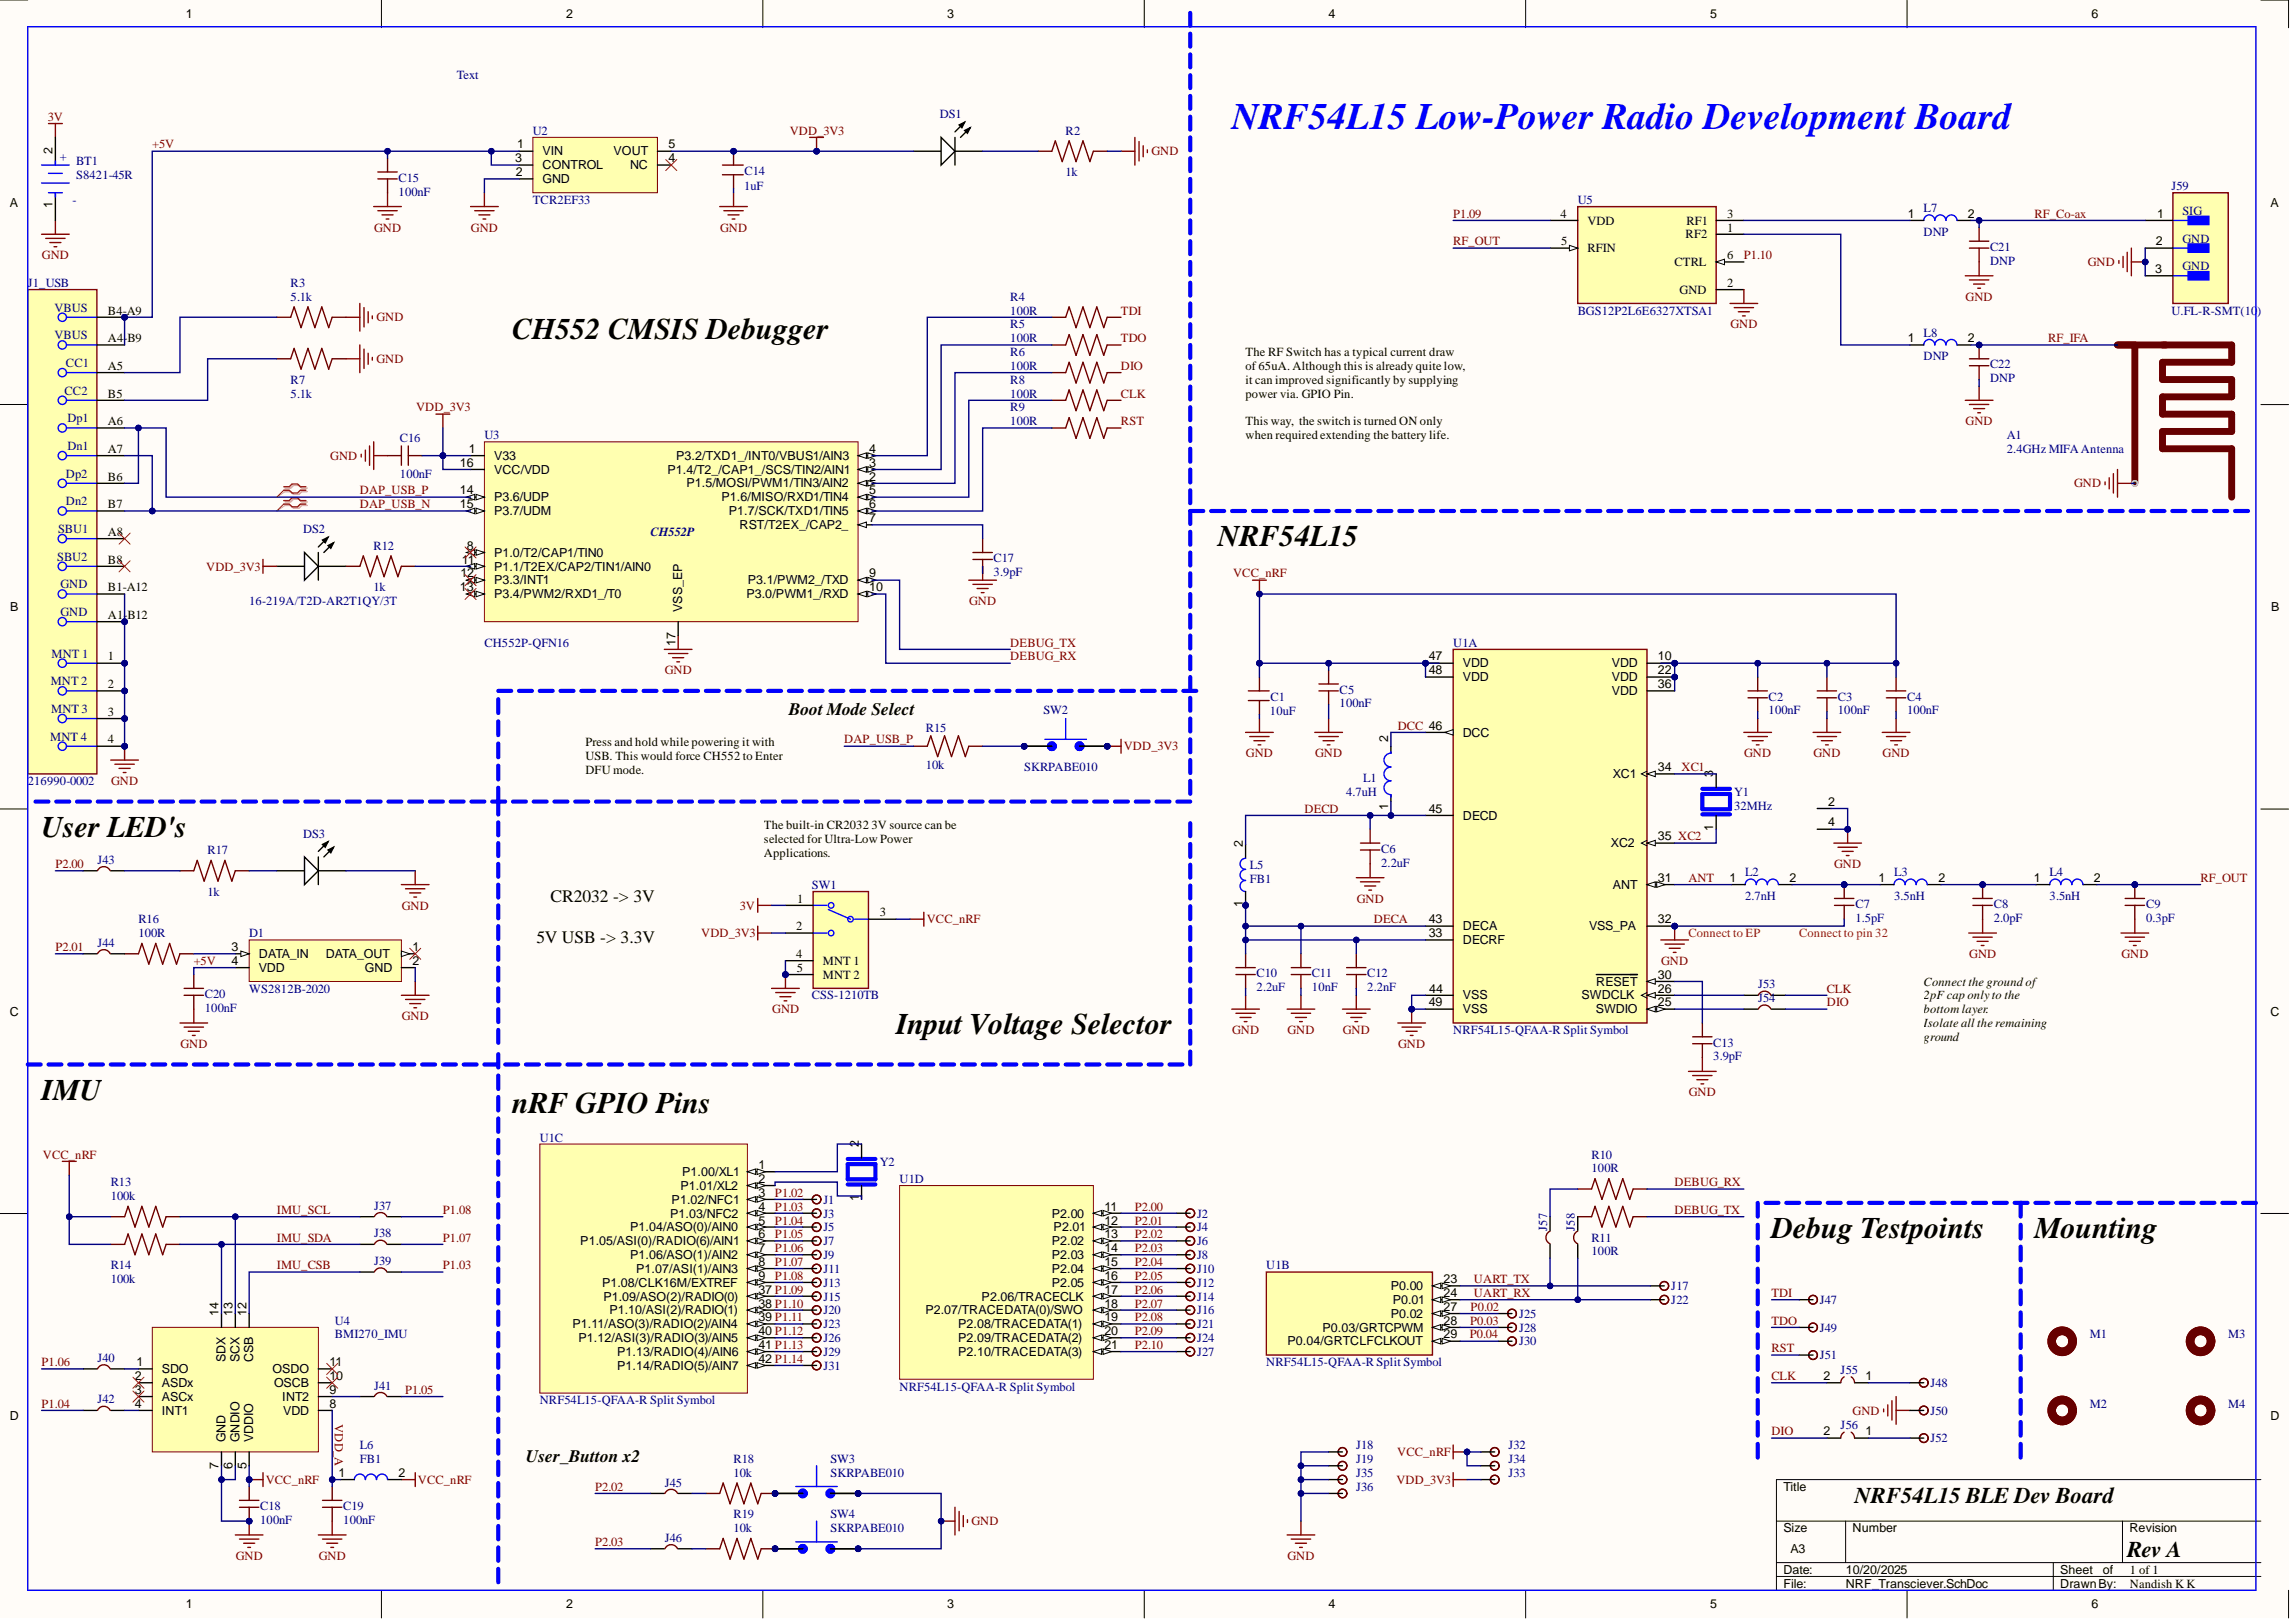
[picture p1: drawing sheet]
<svg xmlns="http://www.w3.org/2000/svg" width="420mm" height="297mm" viewBox="0 0 420 297" stroke-linecap="round" stroke-linejoin="round" font-family="sans-serif">
<defs><g id="words">
<text font-size="6.8" fill="#00f" x="225.5" y="23.6">NRF54L15 Low-Power Radio Development Board</text>
<g font-size="5.5">
<text x="93.7" y="62">CH552 CMSIS Debugger</text>
<text x="223" y="99.9">NRF54L15</text>
<text x="7.6" y="153.1">User LED's</text>
<text x="164.1" y="189.2">Input Voltage Selector</text>
<text x="7.6" y="201.2">IMU</text>
<text x="93.7" y="203.8">nRF GPIO Pins</text>
<text x="324.3" y="226.6">Debug Testpoints</text>
<text x="372.5" y="226.6">Mounting</text>
</g>
<g font-size="4.1">
<text x="339.5" y="275">NRF54L15 BLE Dev Board</text>
<text x="389.4" y="284.9">Rev A</text>
</g>
<g font-size="3.2">
<text x="144.4" y="130.8">Boot Mode Select</text>
<text x="100.8" y="165">CR2032 -&gt; 3V</text>
<text x="98.2" y="172.6">5V USB -&gt; 3.3V</text>
<text x="96.3" y="267.6">User_Button x2</text>
</g>
<g font-size="2.3">
<text x="34" y="3.3">1</text>
<text x="103.6" y="3.3">2</text>
<text x="173.4" y="3.3">3</text>
<text x="243.2" y="3.3">4</text>
<text x="313.1" y="3.3">5</text>
<text x="382.9" y="3.3">6</text>
<text x="9.6" y="28.2" transform="rotate(-90 9.6 28.2)">2</text>
<text x="94.3" y="29.7">3</text>
<text x="94.7" y="27.2">1</text>
<text x="99.3" y="28.4">VIN</text>
<text x="112.3" y="28.4">VOUT</text>
<text x="122.4" y="29.7">4</text>
<text x="122.4" y="27.2">5</text>
<text x="94.4" y="32.2">2</text>
<text x="99.3" y="33.5">GND</text>
<text x="99.3" y="31">CONTROL</text>
<text x="115.4" y="31">NC</text>
<text x="1.8" y="37.8">A</text>
<text x="9.6" y="38.1" transform="rotate(-90 9.6 38.1)">1</text>
<text x="285.7" y="39.8">4</text>
<text x="290.6" y="41.1">VDD</text>
<text x="308.8" y="41.1">RF1</text>
<text x="316.2" y="39.8">3</text>
<text x="349.3" y="39.8">1</text>
<text x="360.3" y="39.8">2</text>
<text x="394.9" y="39.8">1</text>
<text x="415.7" y="37.8">A</text>
<text x="285.8" y="44.9">5</text>
<text x="290.6" y="46.2">RFIN</text>
<text x="308.6" y="43.6">RF2</text>
<text x="316.2" y="42.4">1</text>
<text x="316.2" y="47.4">6</text>
<text x="394.7" y="44.9">2</text>
<text x="306.6" y="48.7">CTRL</text>
<text x="307.5" y="53.8">GND</text>
<text x="316.2" y="52.5">2</text>
<text x="394.6" y="50">3</text>
<text x="19.8" y="57.6">B4-A9</text>
<text x="19.8" y="62.6">A4-B9</text>
<text x="228" y="65.2">The RF Switch has a typical current draw</text>
<text x="349.3" y="62.6">1</text>
<text x="360.3" y="62.6">2</text>
<text x="19.8" y="67.7">A5</text>
<text x="228" y="67.7">of65uA. Although this is already quite low,</text>
<text x="228" y="70.2">it can improved significantly by supplying</text>
<text x="19.8" y="77.8">A6</text>
<text x="19.8" y="72.8">B5</text>
<text x="228" y="72.8">power via. GPIO Pin.</text>
<text x="228" y="77.8">This way, the switch is turned ON only</text>
<text x="19.8" y="82.9">A7</text>
<text x="85.8" y="82.9">1</text>
<text x="159.1" y="82.9">4</text>
<text x="228" y="80.4">when required extending the battery life.</text>
<text x="19.8" y="88">B6</text>
<text x="84.2" y="85.4">16</text>
<text x="90.5" y="84.2">V33</text>
<text x="90.5" y="86.7">VCC/VDD</text>
<text x="122.2" y="86.7">P1.4/T2_/CAP1_/SCS/TIN2/AIN1</text>
<text x="123.8" y="84.2">P3.2/TXD1_/INT0/VBUS1/AIN3</text>
<text x="125.7" y="89.2">P1.5/MOSI/PWM1/TIN3/AIN2</text>
<text x="159.1" y="88">2</text>
<text x="159.1" y="85.4">3</text>
<text x="19.8" y="93">B7</text>
<text x="84.2" y="90.5">14</text>
<text x="84.2" y="93">15</text>
<text x="90.5" y="91.8">P3.6/UDP</text>
<text x="90.5" y="94.3">P3.7/UDM</text>
<text x="132.1" y="91.8">P1.6/MISO/RXD1/TIN4</text>
<text x="133.4" y="94.3">P1.7/SCK/TXD1/TIN5</text>
<text x="159.1" y="90.5">5</text>
<text x="159.1" y="93">6</text>
<text x="159.1" y="95.6">7</text>
<text x="19.8" y="98.1">A8</text>
<text x="85.5" y="100.6">8</text>
<text x="90.5" y="101.9">P1.0/T2/CAP1/TIN0</text>
<text x="135.4" y="96.8">RST/T2EX_/CAP2_</text>
<text x="19.8" y="103.1">B8</text>
<text x="84.3" y="105.7">12</text>
<text x="84.5" y="103.1">11</text>
<text x="90.5" y="104.4">P1.1/T2EX/CAP2/TIN1/AIN0</text>
<text x="90.5" y="106.9">P3.3/INT1</text>
<text x="136.9" y="106.9">P3.1/PWM2_/TXD</text>
<text x="159.1" y="105.7">9</text>
<text x="1.9" y="111.8">B</text>
<text x="19.8" y="113.3">A1-B12</text>
<text x="19.8" y="108.2">B1-A12</text>
<text x="84.2" y="108.2">13</text>
<text x="90.5" y="109.5">P3.4/PWM2/RXD1_/T0</text>
<text x="124.9" y="112" transform="rotate(-90 124.9 112)">VSS_EP</text>
<text x="136.7" y="109.5">P3.0/PWM1_/RXD</text>
<text x="159.1" y="108.2">10</text>
<text x="415.8" y="111.8">B</text>
<text x="123.6" y="118.3" transform="rotate(-90 123.6 118.3)">17</text>
<text x="19.8" y="120.9">1</text>
<text x="19.8" y="125.9">2</text>
<text x="261.6" y="120.9">47</text>
<text x="261.6" y="123.4">48</text>
<text x="267.8" y="122.1">VDD</text>
<text x="267.8" y="124.7">VDD</text>
<text x="295.1" y="122.1">VDD</text>
<text x="295.1" y="124.7">VDD</text>
<text x="303.5" y="120.9">10</text>
<text x="303.5" y="123.4">22</text>
<text x="303.5" y="125.9">36</text>
<text x="19.8" y="131">3</text>
<text x="295.1" y="127.2">VDD</text>
<text x="19.8" y="136.1">4</text>
<text x="107.2" y="136.6">Press and hold while powering it with</text>
<text x="254.1" y="135.8" transform="rotate(-90 254.1 135.8)">2</text>
<text x="267.8" y="134.8">DCC</text>
<text x="107.2" y="139.1">USB. This would force CH552 to Enter</text>
<text x="107.2" y="141.6">DFU mode.</text>
<text x="295.3" y="142.4">XC1</text>
<text x="303.5" y="141.1">34</text>
<text x="313.7" y="142.1" transform="rotate(-90 313.7 142.1)">3</text>
<text x="254.1" y="148.3" transform="rotate(-90 254.1 148.3)">1</text>
<text x="261.6" y="148.7">45</text>
<text x="267.8" y="150">DECD</text>
<text x="334.7" y="147.5">2</text>
<text x="139.9" y="151.8">The built-in CR2032</text>
<text x="139.9" y="154.3">selected for Ultra-Low Power</text>
<text x="159.5" y="151.8">3V source can be</text>
<text x="227.5" y="155.1" transform="rotate(-90 227.5 155.1)">2</text>
<text x="294.9" y="155.1">XC2</text>
<text x="303.5" y="153.8">35 XC2</text>
<text x="313.7" y="152.1" transform="rotate(-90 313.7 152.1)">1</text>
<text x="334.7" y="151.3">4</text>
<text x="139.9" y="156.8">Applications.</text>
<text x="303.5" y="161.4">31</text>
<text x="316.6" y="161.4">1</text>
<text x="327.6" y="161.4">2</text>
<text x="343.9" y="161.4">1</text>
<text x="354.9" y="161.4">2</text>
<text x="372.4" y="161.4">1</text>
<text x="383.4" y="161.4">2</text>
<text x="145.9" y="165.2">1</text>
<text x="161.1" y="167.7">3</text>
<text x="227.5" y="166" transform="rotate(-90 227.5 166)">1</text>
<text x="295.3" y="162.7">ANT</text>
<text x="145.8" y="170.3">2</text>
<text x="261.6" y="169">43</text>
<text x="261.6" y="171.5">33</text>
<text x="267.8" y="170.3">DECA</text>
<text x="267.8" y="172.8">DECRF</text>
<text x="291" y="170.3">VSS_PA</text>
<text x="303.5" y="169">32</text>
<text x="42.4" y="174.1">3</text>
<text x="42.4" y="176.6">4</text>
<text x="47.4" y="175.3">DATA_IN</text>
<text x="47.4" y="177.9">VDD</text>
<text x="59.6" y="175.3">DATA_OUT</text>
<text x="66.8" y="177.9">GND</text>
<text x="75.5" y="174.1">1</text>
<text x="75.5" y="176.6">2</text>
<text x="145.8" y="175.3">4</text>
<text x="145.9" y="177.9">5</text>
<text x="150.7" y="176.6">MNT 1</text>
<text x="150.7" y="179.1">MNT 2</text>
<text x="303.5" y="179.1">30</text>
<text x="1.8" y="185.9">C</text>
<text x="261.6" y="184.2">49</text>
<text x="261.6" y="181.7">44</text>
<text x="267.8" y="182.9">VSS</text>
<text x="267.8" y="185.5">VSS</text>
<text x="289.5" y="182.9">SWDCLK</text>
<text x="292.1" y="185.5">SWDIO</text>
<text x="292.2" y="180.4">RESET</text>
<text x="303.5" y="181.7">26</text>
<text x="303.5" y="184.2">25</text>
<text x="352.2" y="180.4">Connect the ground of</text>
<text x="352.2" y="182.9">2pFcaponlyto the</text>
<text x="352.2" y="185.5">bottom layer.</text>
<text x="415.7" y="185.9">C</text>
<text x="352.2" y="188">Isolate all the remaining</text>
<text x="352.2" y="190.5">ground</text>
<text x="157.3" y="209.8" transform="rotate(-90 157.3 209.8)">2</text>
<text x="124.9" y="215.2">P1.00/XL1</text>
<text x="138.8" y="214">1</text>
<text x="123" y="220.3">P1.02/NFC1</text>
<text x="124.6" y="217.8">P1.01/XL2</text>
<text x="138.8" y="216.5">2</text>
<text x="138.8" y="219">3</text>
<text x="138.8" y="221.6">4</text>
<text x="157.3" y="219.8" transform="rotate(-90 157.3 219.8)">1</text>
<text x="202.2" y="221.6">11</text>
<text x="106.2" y="227.9">P1.05/ASI(0)/RADIO(6)/AIN1</text>
<text x="115.4" y="225.4">P1.04/ASO(0)/AIN0</text>
<text x="122.7" y="222.8">P1.03/NFC2</text>
<text x="138.8" y="224.1">5</text>
<text x="138.8" y="226.6">6</text>
<text x="192.6" y="222.8">P2.00</text>
<text x="192.6" y="227.9">P2.02</text>
<text x="192.9" y="225.4">P2.01</text>
<text x="202.2" y="224.1">12</text>
<text x="202.2" y="226.6">13</text>
<text x="115.4" y="230.4">P1.06/ASO(1)/AIN2</text>
<text x="116.5" y="233">P1.07/ASI(1)/AIN3</text>
<text x="138.8" y="229.2">7</text>
<text x="138.8" y="231.7">8</text>
<text x="192.6" y="230.4">P2.03</text>
<text x="192.6" y="233">P2.04</text>
<text x="202.2" y="229.2">14</text>
<text x="202.2" y="231.7">15</text>
<text x="110.2" y="235.5">P1.08/CLK16M/EXTREF</text>
<text x="110.5" y="238">P1.09/ASO(2)/RADIO(0)</text>
<text x="138.8" y="234.2">9</text>
<text x="138.8" y="236.8">37 P1.09</text>
<text x="138.8" y="239.3">38 P1.10</text>
<text x="179.7" y="238">P2.06/TRACECLK</text>
<text x="192.6" y="235.5">P2.05</text>
<text x="202.2" y="234.2">16</text>
<text x="202.2" y="236.8">17</text>
<text x="202.2" y="239.3">18</text>
<text x="254.6" y="236.1">P0.00</text>
<text x="255" y="238.6">P0.01</text>
<text x="264.3" y="234.8">23</text>
<text x="264.3" y="237.4">24</text>
<text x="264.3" y="239.9">27</text>
<text x="40" y="240.9" transform="rotate(-90 40 240.9)">14</text>
<text x="42.6" y="240.9" transform="rotate(-90 42.6 240.9)">13</text>
<text x="45.1" y="240.9" transform="rotate(-90 45.1 240.9)">12</text>
<text x="104.8" y="243.1">P1.11/ASO(3)/RADIO(2)/AIN4</text>
<text x="105.9" y="245.6">P1.12/ASI(3)/RADIO(3)/AIN5</text>
<text x="111.6" y="240.6">P1.10/ASI(2)/RADIO(1)</text>
<text x="138.8" y="241.8">39 P1.11</text>
<text x="138.8" y="244.4">40 P1.12</text>
<text x="169.4" y="240.6">P2.07/TRACEDATA(0)/SWO</text>
<text x="175.4" y="243.1">P2.08/TRACEDATA(1)</text>
<text x="175.4" y="245.6">P2.09/TRACEDATA(2)</text>
<text x="202.2" y="241.8">19</text>
<text x="202.2" y="244.4">20</text>
<text x="242.1" y="243.7">P0.03/GRTCPWM</text>
<text x="254.6" y="241.2">P0.02</text>
<text x="264.3" y="242.4">28</text>
<text x="264.3" y="245">29</text>
<text x="25" y="250">1</text>
<text x="29.6" y="251.3">SDO</text>
<text x="41.3" y="249.4" transform="rotate(-90 41.3 249.4)">SDX</text>
<text x="43.8" y="249.4" transform="rotate(-90 43.8 249.4)">SCX</text>
<text x="46.4" y="249.3" transform="rotate(-90 46.4 249.3)">CSB</text>
<text x="49.9" y="251.3">OSDO</text>
<text x="60.3" y="250">11</text>
<text x="113" y="248.2">P1.13/RADIO(4)/AIN6</text>
<text x="113" y="250.7">P1.14/RADIO(5)/AIN7</text>
<text x="138.8" y="246.9">41 P1.13</text>
<text x="138.8" y="249.4">42 P1.14</text>
<text x="175.4" y="248.2">P2.10/TRACEDATA(3)</text>
<text x="202.2" y="246.9">21</text>
<text x="235.7" y="246.2">P0.04/GRTCLFCLKOUT</text>
<text x="24.7" y="252.6">2</text>
<text x="24.7" y="255.1">3</text>
<text x="24.7" y="257.6">4</text>
<text x="29.6" y="253.8">ASDx</text>
<text x="29.6" y="256.4">ASCx</text>
<text x="50.2" y="253.8">OSCB</text>
<text x="51.7" y="256.4">INT2</text>
<text x="60.3" y="257.6">8</text>
<text x="60.3" y="255.1">9</text>
<text x="60.3" y="252.6">10</text>
<text x="333.9" y="252.6">2</text>
<text x="341.5" y="252.6">1</text>
<text x="1.8" y="259.9">D</text>
<text x="29.6" y="258.9">INT1</text>
<text x="41.3" y="264" transform="rotate(-90 41.3 264)">GND</text>
<text x="43.8" y="264" transform="rotate(-90 43.8 264)">GNDIO</text>
<text x="46.4" y="264" transform="rotate(-90 46.4 264)">VDDIO</text>
<text x="51.9" y="258.9">VDD</text>
<text x="333.9" y="262.7">2</text>
<text x="341.5" y="262.7">1</text>
<text x="415.7" y="259.9">D</text>
<text x="40" y="268.9" transform="rotate(-90 40 268.9)">7</text>
<text x="42.6" y="268.9" transform="rotate(-90 42.6 268.9)">6</text>
<text x="45.1" y="268.9" transform="rotate(-90 45.1 268.9)">5</text>
<text x="62" y="270.3">1</text>
<text x="73" y="270.3">2</text>
<text x="326.5" y="272.8">Title</text>
<text x="326.5" y="280.4">Size</text>
<text x="339.2" y="280.4">Number</text>
<text x="389.9" y="280.4">Revision</text>
<text x="327.8" y="284.2">A3</text>
<text x="326.5" y="288">Date:</text>
<text x="326.5" y="290.5">File:</text>
<text x="337.9" y="288">10/20/2025</text>
<text x="337.9" y="290.5">NRF_Transciever.SchDoc</text>
<text x="377.2" y="288">Sheet</text>
<text x="377.2" y="290.5">DrawnBy:</text>
<text x="385" y="288">of</text>
<text x="389.9" y="290.5">Nandish K K</text>
<text x="389.9" y="288">1 of 1</text>
<text x="34" y="294.3">1</text>
<text x="103.6" y="294.3">2</text>
<text x="173.4" y="294.3">3</text>
<text x="243.2" y="294.3">4</text>
<text x="313.1" y="294.3">5</text>
<text x="382.9" y="294.3">6</text>
</g>
<g font-size="2.3" fill="#000080">
<text x="83.6" y="14.5">Text</text>
<text x="172" y="21.6">DS1</text>
<text x="12.2" y="29.5" transform="rotate(-90 12.2 29.5)">+</text>
<text x="97.5" y="24.6">U2</text>
<text x="195.1" y="24.6">R2</text>
<text x="13.9" y="30.2">BT1</text>
<text x="13.9" y="32.7">S8421-45R</text>
<text x="73" y="33.3">C15</text>
<text x="73" y="35.8">100nF</text>
<text x="136.2" y="34.7">1uF</text>
<text x="136.3" y="32">C14</text>
<text x="195.1" y="32.2">1k</text>
<text x="397.5" y="34.8">J59</text>
<text x="13.3" y="37.3">-</text>
<text x="97.5" y="37.3">TCR2EF33</text>
<text x="288.8" y="37.3">U5</text>
<text x="352.2" y="38.8">L7</text>
<text x="399.6" y="39.3">SIG</text>
<text x="352.2" y="43.1">DNP</text>
<text x="364.3" y="45.9">C21</text>
<text x="399.6" y="44.4">GND</text>
<text x="5.1" y="52.5">J1_USB</text>
<text x="53.2" y="52.5">R3</text>
<text x="364.3" y="48.4">DNP</text>
<text x="399.6" y="49.5">GND</text>
<text x="10" y="57.1">VBUS</text>
<text x="53.2" y="55">5.1k</text>
<text x="185" y="55">R4</text>
<text x="185" y="57.6">100R</text>
<text x="288.8" y="57.6">BGS12P2L6E6327XTSA1</text>
<text x="397.5" y="57.6">U.FL-R-SMT(10</text>
<text x="413.3" y="57.6">)</text>
<text x="10" y="62.1">VBUS</text>
<text x="185" y="60.1">R5</text>
<text x="185" y="62.6">100R</text>
<text x="185" y="65.2">R6</text>
<text x="352.2" y="61.6">L8</text>
<text x="352.2" y="65.9">DNP</text>
<text x="12.1" y="67.2">CC1</text>
<text x="53.2" y="70.2">R7</text>
<text x="185" y="67.7">100R</text>
<text x="185" y="70.2">R8</text>
<text x="364.3" y="67.4">C22</text>
<text x="364.3" y="70">DNP</text>
<text x="11.8" y="72.3">CC2</text>
<text x="12.3" y="77.3">Dp1</text>
<text x="53.2" y="72.8">5.1k</text>
<text x="185" y="72.8">100R</text>
<text x="185" y="75.3">R9</text>
<text x="185" y="77.8">100R</text>
<text x="12.3" y="82.4">Dn1</text>
<text x="73.2" y="80.9">C16</text>
<text x="88.7" y="80.4">U3</text>
<text x="367.4" y="80.4">A1</text>
<text x="367.4" y="82.9">2.4GHz MIFAAntenna</text>
<text x="12.1" y="87.4">Dp2</text>
<text x="73.2" y="87.4">100nF</text>
<text x="12.1" y="92.5">Dn2</text>
<text x="10.6" y="97.6">SBU1</text>
<text x="55.5" y="97.6">DS2</text>
<text x="68.4" y="100.6">R12</text>
<text x="119.1" y="98.1">CH552P</text>
<text x="10.5" y="102.6">SBU2</text>
<text x="11.1" y="107.7">GND</text>
<text x="181.9" y="102.9">C17</text>
<text x="181.9" y="105.4">3.9pF</text>
<text x="11.1" y="112.8">GND</text>
<text x="45.6" y="110.7">16-219A/T2D-AR2T1QY/3T</text>
<text x="68.4" y="108.2">1k</text>
<text x="88.7" y="118.3">CH552P-QFN16</text>
<text x="266" y="118.3">U1A</text>
<text x="9.3" y="125.4">MNT 2</text>
<text x="9.5" y="120.4">MNT 1</text>
<text x="9.4" y="130.5">MNT 3</text>
<text x="191" y="130.8">SW2</text>
<text x="232.5" y="130.9">10uF</text>
<text x="232.6" y="128.2">C1</text>
<text x="245.3" y="127">C5</text>
<text x="245.3" y="129.5">100nF</text>
<text x="323.8" y="128.2">C2</text>
<text x="323.8" y="130.8">100nF</text>
<text x="336.5" y="128.2">C3</text>
<text x="336.5" y="130.8">100nF</text>
<text x="349.1" y="128.2">C4</text>
<text x="349.1" y="130.8">100nF</text>
<text x="9.2" y="135.6">MNT 4</text>
<text x="169.5" y="134">R15</text>
<text x="5.1" y="143.7">216990-0002</text>
<text x="169.5" y="140.8">10k</text>
<text x="187.5" y="141.1">SKRPABE010</text>
<text x="249.6" y="143.1">L1</text>
<text x="246.4" y="145.6">4.7uH</text>
<text x="317.5" y="145.7">Y1</text>
<text x="317.5" y="148.2">32MHz</text>
<text x="55.5" y="153.3">DS3</text>
<text x="17.8" y="158.1">J43</text>
<text x="38" y="156.3">R17</text>
<text x="228.8" y="159.1">L5</text>
<text x="228.8" y="161.6">FB1</text>
<text x="252.9" y="156.1">C6</text>
<text x="252.9" y="158.6">2.2uF</text>
<text x="319.5" y="160.4">L2</text>
<text x="346.8" y="160.4">L3</text>
<text x="375.2" y="160.4">L4</text>
<text x="38" y="163.9">1k</text>
<text x="148.6" y="162.7">SW1</text>
<text x="319.5" y="164.7">2.7nH</text>
<text x="339.7" y="166.2">C7</text>
<text x="346.8" y="164.7">3.5nH</text>
<text x="365" y="166.2">C8</text>
<text x="375.2" y="164.7">3.5nH</text>
<text x="392.9" y="166.2">C9</text>
<text x="17.8" y="173.3">J44</text>
<text x="25.3" y="169">R16</text>
<text x="25.3" y="171.5">100R</text>
<text x="45.6" y="171.5">D1</text>
<text x="339.7" y="168.7">1.5pF</text>
<text x="365" y="168.7">2.0pF</text>
<text x="392.9" y="168.7">0.3pF</text>
<text x="230.1" y="178.9">C10</text>
<text x="240.2" y="178.9">C11</text>
<text x="250.3" y="178.9">C12</text>
<text x="37.5" y="182.7">C20</text>
<text x="37.5" y="185.2">100nF</text>
<text x="45.6" y="181.7">WS2812B-2020</text>
<text x="148.6" y="182.9">CSS-1210TB</text>
<text x="230.1" y="181.4">2.2uF</text>
<text x="240.2" y="181.4">10nF</text>
<text x="250.3" y="181.4">2.2nF</text>
<text x="321.9" y="180.9">J53</text>
<text x="321.9" y="183.4">J54</text>
<text x="266" y="189.2">NRF54L15-QFAA-R Split Symbol</text>
<text x="313.7" y="191.5">C13</text>
<text x="313.7" y="194.1">3.9pF</text>
<text x="98.8" y="208.9">U1C</text>
<text x="161.1" y="213.4">Y2</text>
<text x="291.4" y="212">R10</text>
<text x="291.4" y="214.6">100R</text>
<text x="20.3" y="217.1">R13</text>
<text x="20.3" y="219.6">100k</text>
<text x="68.5" y="221.4">J37</text>
<text x="150.8" y="220.3">J1</text>
<text x="164.7" y="216.5">U1D</text>
<text x="68.5" y="226.5">J38</text>
<text x="150.8" y="222.8">J3</text>
<text x="150.8" y="225.4">J5</text>
<text x="150.8" y="227.9">J7</text>
<text x="219.2" y="222.8">J2</text>
<text x="219.2" y="225.4">J4</text>
<text x="219.2" y="227.9">J6</text>
<text x="283.3" y="225.2" transform="rotate(-90 283.3 225.2)">J57</text>
<text x="288.3" y="225.2" transform="rotate(-90 288.3 225.2)">J58</text>
<text x="291.4" y="227.2">R11</text>
<text x="20.3" y="232.3">R14</text>
<text x="68.5" y="231.5">J39</text>
<text x="150.8" y="230.4">J9</text>
<text x="150.8" y="233">J11</text>
<text x="219.2" y="230.4">J8</text>
<text x="219.2" y="233">J10</text>
<text x="231.8" y="232.3">U1B</text>
<text x="291.4" y="229.8">100R</text>
<text x="20.3" y="234.8">100k</text>
<text x="150.8" y="235.5">J13</text>
<text x="150.8" y="238">J15</text>
<text x="219.2" y="235.5">J12</text>
<text x="219.2" y="238">J14</text>
<text x="306" y="236.1">J17</text>
<text x="306" y="238.6">J22</text>
<text x="333.2" y="238.6">J47</text>
<text x="61.3" y="242.4">U4</text>
<text x="61.3" y="245">BMI270_IMU</text>
<text x="150.8" y="240.6">J20</text>
<text x="150.8" y="243.1">J23</text>
<text x="150.8" y="245.6">J26</text>
<text x="219.2" y="240.6">J16</text>
<text x="219.2" y="243.1">J21</text>
<text x="219.2" y="245.6">J24</text>
<text x="278.1" y="241.2">J25</text>
<text x="278.1" y="243.7">J28</text>
<text x="333.2" y="243.7">J49</text>
<text x="382.6" y="245">M1</text>
<text x="407.9" y="245">M3</text>
<text x="17.8" y="249.3">J40</text>
<text x="150.8" y="248.2">J29</text>
<text x="150.8" y="250.7">J31</text>
<text x="219.2" y="248.2">J27</text>
<text x="231.8" y="250">NRF54L15-QFAA-R Split Symbol</text>
<text x="278.1" y="246.2">J30</text>
<text x="333.2" y="248.8">J51</text>
<text x="337" y="251.5">J55</text>
<text x="17.8" y="256.9">J42</text>
<text x="68.5" y="254.3">J41</text>
<text x="98.8" y="257">NRF54L15-QFAA-R Split Symbol</text>
<text x="164.7" y="254.5">NRF54L15-QFAA-R Split Symbol</text>
<text x="353.5" y="253.8">J48</text>
<text x="382.6" y="257.6">M2</text>
<text x="407.9" y="257.6">M4</text>
<text x="337" y="261.6">J56</text>
<text x="353.5" y="258.9">J50</text>
<text x="353.5" y="264">J52</text>
<text x="65.9" y="265.2">L6</text>
<text x="65.9" y="267.8">FB1</text>
<text x="134.3" y="267.8">R18</text>
<text x="152" y="267.8">SW3</text>
<text x="248.3" y="265.2">J18</text>
<text x="248.3" y="267.8">J19</text>
<text x="276.2" y="265.2">J32</text>
<text x="276.2" y="267.8">J34</text>
<text x="121.7" y="272.1">J45</text>
<text x="134.3" y="270.3">10k</text>
<text x="152" y="270.3">SKRPABE010</text>
<text x="248.3" y="270.3">J35</text>
<text x="248.3" y="272.8">J36</text>
<text x="276.2" y="270.3">J33</text>
<text x="47.6" y="276.4">C18</text>
<text x="47.6" y="278.9">100nF</text>
<text x="62.8" y="276.4">C19</text>
<text x="62.8" y="278.9">100nF</text>
<text x="134.3" y="277.9">R19</text>
<text x="134.3" y="280.4">10k</text>
<text x="152" y="277.9">SW4</text>
<text x="152" y="280.4">SKRPABE010</text>
<text x="121.7" y="282.2">J46</text>
</g>
<g font-size="2.3" fill="#800000">
<text x="8.8" y="22.1">3V</text>
<text x="27.9" y="27.2">+5V</text>
<text x="144.6" y="24.6">VDD_3V3</text>
<text x="210.8" y="28.4">GND</text>
<text x="266" y="39.8">P1.09</text>
<text x="372.5" y="39.8">RF_Co-ax</text>
<text x="7.7" y="47.4">GND</text>
<text x="68.5" y="42.4">GND</text>
<text x="86.2" y="42.4">GND</text>
<text x="131.8" y="42.4">GND</text>
<text x="266" y="44.9">RF_OUT</text>
<text x="319.2" y="47.4">P1.10</text>
<text x="382.3" y="48.7">GND</text>
<text x="68.9" y="58.8">GND</text>
<text x="205.2" y="57.6">TDI</text>
<text x="359.9" y="55">GND</text>
<text x="205.2" y="62.6">TDO</text>
<text x="316.8" y="60.1">GND</text>
<text x="375" y="62.6">RF_IFA</text>
<text x="68.9" y="66.4">GND</text>
<text x="205.2" y="67.7">DIO</text>
<text x="76.2" y="75.3">VDD_3V3</text>
<text x="205.2" y="77.8">RST</text>
<text x="205.2" y="72.8">CLK</text>
<text x="359.9" y="77.8">GND</text>
<text x="60.5" y="84.2">GND</text>
<text x="379.7" y="89.2">GND</text>
<text x="65.9" y="90.5">DAP_USB_P</text>
<text x="65.9" y="93">DAP_USB_N</text>
<text x="37.8" y="104.4">VDD_3V3</text>
<text x="225.8" y="105.7">VCC_nRF</text>
<text x="177.4" y="110.7">GND</text>
<text x="185" y="118.3">DEBUG_TX</text>
<text x="121.7" y="123.4">GND</text>
<text x="185" y="120.9">DEBUG_RX</text>
<text x="154.6" y="136.1">DAP_USB_P</text>
<text x="205.7" y="137.3">VDD_3V3</text>
<text x="255.9" y="133.5">DCC 46</text>
<text x="20.4" y="143.7">GND</text>
<text x="228.1" y="138.6">GND</text>
<text x="240.8" y="138.6">GND</text>
<text x="307.8" y="141.1">XC1</text>
<text x="319.3" y="138.6">GND</text>
<text x="332" y="138.6">GND</text>
<text x="344.7" y="138.6">GND</text>
<text x="238.8" y="148.7">DECD</text>
<text x="10.1" y="158.9">P2.00</text>
<text x="309.1" y="161.4">ANT</text>
<text x="335.8" y="158.9">GND</text>
<text x="402.9" y="161.4">RF_OUT</text>
<text x="73.6" y="166.5">GND</text>
<text x="135.5" y="166.5">3V</text>
<text x="248.4" y="165.2">GND</text>
<text x="128.4" y="171.5">VDD_3V3</text>
<text x="169.7" y="169">VCC_nRF</text>
<text x="251.5" y="169">DECA</text>
<text x="10.1" y="174.1">P2.01</text>
<text x="35.5" y="176.6">+5V</text>
<text x="304.1" y="176.6">GND</text>
<text x="360.5" y="175.3">GND</text>
<text x="388.4" y="175.3">GND</text>
<text x="141.4" y="185.5">GND</text>
<text x="334.5" y="181.7">CLK</text>
<text x="334.5" y="184.2">DIO</text>
<text x="33" y="191.8">GND</text>
<text x="73.6" y="186.7">GND</text>
<text x="225.6" y="189.2">GND</text>
<text x="235.7" y="189.2">GND</text>
<text x="245.9" y="189.2">GND</text>
<text x="256" y="191.8">GND</text>
<text x="309.2" y="200.6">GND</text>
<text x="7.9" y="212">VCC_nRF</text>
<text x="141.9" y="219">P1.02</text>
<text x="141.9" y="221.6">P1.03</text>
<text x="207.8" y="221.6">P2.00</text>
<text x="306.6" y="217.1">DEBUG_RX</text>
<text x="50.7" y="222.2">IMU_SCL</text>
<text x="50.7" y="227.2">IMU_SDA</text>
<text x="81.1" y="222.2">P1.08</text>
<text x="81.1" y="227.2">P1.07</text>
<text x="141.9" y="224.1">P1.04</text>
<text x="141.9" y="226.6">P1.05</text>
<text x="207.8" y="224.1">P2.01</text>
<text x="207.8" y="226.6">P2.02</text>
<text x="306.6" y="222.2">DEBUG_TX</text>
<text x="50.7" y="232.3">IMU_CSB</text>
<text x="81.1" y="232.3">P1.03</text>
<text x="141.9" y="229.2">P1.06</text>
<text x="141.9" y="231.7">P1.07</text>
<text x="207.8" y="229.2">P2.03</text>
<text x="207.8" y="231.7">P2.04</text>
<text x="141.9" y="234.2">P1.08</text>
<text x="207.8" y="234.2">P2.05</text>
<text x="207.8" y="236.8">P2.06</text>
<text x="207.8" y="239.3">P2.07</text>
<text x="269.2" y="239.9">P0.02</text>
<text x="269.8" y="234.8">UART_TX</text>
<text x="269.8" y="237.4">UART_RX</text>
<text x="324.3" y="237.4">TDI</text>
<text x="207.8" y="241.8">P2.08</text>
<text x="207.8" y="244.4">P2.09</text>
<text x="269.1" y="245">P0.04</text>
<text x="269.2" y="242.4">P0.03</text>
<text x="324.3" y="242.4">TDO</text>
<text x="7.6" y="250">P1.06</text>
<text x="207.8" y="246.9">P2.10</text>
<text x="324.3" y="247.5">RST</text>
<text x="7.6" y="257.6">P1.04</text>
<text x="74.2" y="255.1">P1.05</text>
<text x="324.3" y="252.6">CLK</text>
<text x="61.3" y="260.7" transform="rotate(90 61.3 260.7)">VDD_A</text>
<text x="324.3" y="262.7">DIO</text>
<text x="339.2" y="258.9">GND</text>
<text x="255.8" y="266.5">VCC_nRF</text>
<text x="48.6" y="271.6">VCC_nRF</text>
<text x="76.5" y="271.6">VCC_nRF</text>
<text x="108.9" y="272.8">P2.02</text>
<text x="255.7" y="271.6">VDD_3V3</text>
<text x="177.9" y="279.2">GND</text>
<text x="43.2" y="285.5">GND</text>
<text x="58.4" y="285.5">GND</text>
<text x="108.9" y="282.9">P2.03</text>
<text x="235.7" y="285.5">GND</text>
</g>
<g font-size="2.3" fill="#f00">
<text x="309.1" y="171.5">Connect to EP</text>
<text x="329.4" y="171.5">Connect to pin 32</text>
</g>
</g></defs>
<g fill="#fffcf8">
<path d="M0 0h419v296.1h-419z" fill-rule="evenodd"/>
<path d="M5.1 5.1h408.8v286h-408.8z" fill-rule="evenodd"/>
</g>
<g fill="none" stroke="#000" stroke-width=".18">
<path d="M0 0h5.1M69.8 0v5.1M139.7 0v5.1M209.5 0v5.1M279.3 0v5.1M349.1 0v5.1M413.9 0h5.1v5.1M0 74h5.1M413.9 74h5.1M0 148.1h5.1M413.9 148.1h5.1M0 222.1h5.1"/>
<path d="M413.9 222.1h5.1M325.2 278.4h88.7M337.9 278.4v7.6M388.6 278.4v7.6M413.9 270.8h-88.7v20.3M69.8 291.1v5M139.7 291.1v5M209.5 291.1v5M279.3 291.1v5M325.2 286h88.7M325.2 288.5h88.7M349.1 291.1v5"/>
<path d="M375.9 286v5.1M419 291.1v5"/>
</g>
<g fill="none" stroke="#800000" stroke-width=".25">
<path d="M8.9 22.6h2.5M10.1 22.6v2.5M7.6 42.9h5.1M8.4 43.6h3.5M9.1 44.4h2.1M9.9 45.1h.5M10.1 40.3v2.6M250.8 158.1v2.5M248.3 160.6h5.1M249.1 161.4h3.5M249.8 162.2h2.1M250.6 162.9h.5"/>
<path d="M225.5 184.7h5.1M226.3 185.5h3.5M227 186.2h2.1M227.8 187h.5M228 182.2v2.5M235.6 184.7h5.1M236.4 185.5h3.6M237.2 186.2h2M237.9 187h.5M238.2 182.2v2.5M245.8 184.7h5M246.5 185.5h3.6"/>
<path d="M247.3 186.2h2M248.1 187h.5M248.3 182.2v2.5M255.9 187.2h5.1M256.7 188h3.5M257.4 188.7h2.1M258.2 189.5h.5M258.4 184.7v2.5"/>
</g>
<circle cx="258.4" cy="184.7" r=".51" fill="#000080"/>
<circle cx="258.4" cy="184.7" r=".51" fill="none" stroke="#000080" stroke-width=".18"/>
<g fill="none" stroke="#800000" stroke-width=".25">
<path d="M228 134h5.1M228.8 134.8h3.6M229.6 135.6h2M230.3 136.3h.5M230.6 131.5v2.5M240.7 134h5.1M241.5 134.8h3.5M242.2 135.6h2.1M243 136.3h.5M243.2 131.5v2.5M319.3 134h5M320 134.8h3.6"/>
<path d="M320.8 135.6h2M321.5 136.3h.6M321.8 131.5v2.5M331.9 134h5.1M332.7 134.8h3.5M333.5 135.6h2M334.2 136.3h.5M334.5 131.5v2.5M344.6 134h5.1M345.4 134.8h3.5M346.1 135.6h2.1M346.9 136.3h.5"/>
<path d="M347.1 131.5v2.5M304.1 172h5M304.8 172.8h3.6M305.6 173.5h2M306.3 174.3h.6M306.6 169.5v2.5M360.4 170.8h5.1M361.2 171.5h3.5M362 172.3h2M362.7 173h.5M363 168.2v2.6M388.3 170.8h5.1"/>
<path d="M389.1 171.5h3.5M389.8 172.3h2.1M390.6 173h.5M390.8 168.2v2.6M309.1 196.1h5.1M309.9 196.8h3.5M310.7 197.6h2M311.4 198.4h.5M311.7 193.6v2.5"/>
</g>
<circle cx="306.6" cy="169.5" r=".51" fill="#000080"/>
<circle cx="306.6" cy="169.5" r=".51" fill="none" stroke="#000080" stroke-width=".18"/>
<path d="M311.7 145.3h5v2.8h-5zM311.7 144.4h5M311.7 149h5" fill="none" stroke="#00f" stroke-width=".76"/>
<path d="M314.2 141.6v2.6M314.2 149.2v2.6M332.7 148h2.5M332.7 151.8h2.5" fill="none" stroke="#000" stroke-width=".25"/>
<path d="M229.3 106.2h2.5M230.6 106.2v2.5" fill="none" stroke="#800000" stroke-width=".25"/>
<circle cx="230.6" cy="108.7" r=".51" fill="#000080"/>
<circle cx="230.6" cy="108.7" r=".51" fill="none" stroke="#000080" stroke-width=".18"/>
<path d="M155.2 213.1h5.1v2.7h-5.1zM155.2 212.1h5.1M155.2 216.8h5.1" fill="none" stroke="#00f" stroke-width=".76"/>
<g fill="none" stroke="#000" stroke-width=".25">
<path d="M254.6 136.6v1.2M254.6 145.4v1.3M147 219.5h2.5M157.7 209.4v2.5M157.7 217v2.5M147 222h2.5M147 224.6h2.5M147 227.1h2.5M147 229.6h2.5M147 234.7h2.5M147 237.2h2.5M147 239.8h2.5"/>
<path d="M215.4 222h2.5M215.4 224.6h2.5M215.4 227.1h2.5M215.4 229.6h2.5M215.4 234.7h2.5M215.4 237.2h2.5M215.4 239.8h2.5M215.4 232.2h2.5M147 242.3h2.5M147 244.8h2.5M147 247.4h2.5M147 249.9h2.5"/>
<path d="M215.4 242.3h2.5M215.4 244.8h2.5M215.4 247.4h2.5"/>
</g>
<path d="M238.2 278.4v2.5M235.6 280.9h5.1M236.4 281.7h3.6M237.2 282.4h2M237.9 283.2h.5" fill="none" stroke="#800000" stroke-width=".25"/>
<g fill="none" stroke="#600" stroke-width=".25">
<circle cx="149.5" cy="219.5" r=".79"/>
<circle cx="149.5" cy="237.2" r=".79"/>
<circle cx="149.5" cy="224.6" r=".79"/>
<circle cx="149.5" cy="229.6" r=".79"/>
<circle cx="149.5" cy="239.8" r=".79"/>
<circle cx="149.5" cy="227.1" r=".79"/>
<circle cx="149.5" cy="222" r=".79"/>
<circle cx="149.5" cy="234.7" r=".79"/>
<circle cx="217.9" cy="234.7" r=".8"/>
<circle cx="217.9" cy="222" r=".8"/>
<circle cx="217.9" cy="232.2" r=".8"/>
<circle cx="217.9" cy="227.1" r=".8"/>
<circle cx="217.9" cy="239.8" r=".8"/>
<circle cx="217.9" cy="229.6" r=".8"/>
<circle cx="217.9" cy="224.6" r=".8"/>
<circle cx="217.9" cy="237.2" r=".8"/>
<circle cx="149.5" cy="244.8" r=".79"/>
<circle cx="149.5" cy="242.3" r=".79"/>
<circle cx="149.5" cy="247.4" r=".79"/>
<circle cx="149.5" cy="249.9" r=".79"/>
<circle cx="217.9" cy="247.4" r=".8"/>
<circle cx="217.9" cy="242.3" r=".8"/>
<circle cx="217.9" cy="244.8" r=".8"/>
</g>
<path d="M254.6 137.6v.2a1.27 1.27 0 0 0-1.2 1.3 1.27 1.27 0 0 0 1.2 1.3 1.27 1.27 0 0 0-1.2 1.2 1.27 1.27 0 0 0 1.2 1.3 1.27 1.27 0 0 0-1.2 1.3 1.27 1.27 0 0 0 1.2 1.2v.5" fill="none" stroke="#00f" stroke-width=".25"/>
<circle cx="306.6" cy="121.4" r=".51" fill="#000080"/>
<circle cx="306.6" cy="121.4" r=".51" fill="none" stroke="#000080" stroke-width=".18"/>
<circle cx="306.6" cy="123.9" r=".51" fill="#000080"/>
<circle cx="306.6" cy="123.9" r=".51" fill="none" stroke="#000080" stroke-width=".18"/>
<circle cx="261" cy="121.4" r=".51" fill="#000080"/>
<circle cx="261" cy="121.4" r=".51" fill="none" stroke="#000080" stroke-width=".18"/>
<circle cx="306.6" cy="169.5" r=".51" fill="#000080"/>
<circle cx="306.6" cy="169.5" r=".51" fill="none" stroke="#000080" stroke-width=".18"/>
<path d="M266.1 118.8h35.4v68.4h-35.4z" fill-rule="evenodd" fill="#ffffb0"/>
<path d="M266.1 118.8h35.4v68.4h-35.4z" fill="none" stroke="#800000" stroke-width=".25"/>
<path d="M301.5 179.6h5.1" fill="none" stroke="#000" stroke-width=".25"/>
<path d="M301.5 179.6l1.6-.5v1z" fill="#f8fcff"/>
<path d="M301.5 179.6l1.6-.5v1z" fill="none" stroke="#000" stroke-width=".18"/>
<path d="M292.2 178.4h7.6M301.5 182.2h5.1" fill="none" stroke="#000" stroke-width=".25"/>
<path d="M301.5 182.2l1.6-.5v1z" fill="#f8fcff"/>
<path d="M301.5 182.2l1.6-.5v1zM301.5 181.7l-1 .5 1 .5" fill="none" stroke="#000" stroke-width=".18"/>
<path d="M301.5 184.7h5.1" fill="none" stroke="#000" stroke-width=".25"/>
<path d="M301.5 184.7l1.6-.5v1z" fill="#f8fcff"/>
<path d="M301.5 184.7l1.6-.5v1z" fill="none" stroke="#000" stroke-width=".18"/>
<path d="M303.3 184.2l1.5 .5-1.5 .5z" fill="#f8fcff"/>
<path d="M303.3 184.2l1.5 .5-1.5 .5z" fill="none" stroke="#000" stroke-width=".18"/>
<path d="M301.5 141.6h5.1" fill="none" stroke="#000" stroke-width=".25"/>
<path d="M301.5 141.6l1.6-.5v1z" fill="#f8fcff"/>
<path d="M301.5 141.6l1.6-.5v1zM301.5 141.1l-1 .5 1 .5" fill="none" stroke="#000" stroke-width=".18"/>
<path d="M301.5 154.3h5.1" fill="none" stroke="#000" stroke-width=".25"/>
<path d="M301.5 154.3l1.6-.5v1z" fill="#f8fcff"/>
<path d="M301.5 154.3l1.6-.5v1zM301.5 153.8l-1 .5 1 .5" fill="none" stroke="#000" stroke-width=".18"/>
<path d="M301.5 121.4h5.1" fill="none" stroke="#000" stroke-width=".25"/>
<circle cx="306.6" cy="121.4" r=".51" fill="#000080"/>
<circle cx="306.6" cy="121.4" r=".51" fill="none" stroke="#000080" stroke-width=".18"/>
<path d="M301.5 123.9h5.1" fill="none" stroke="#000" stroke-width=".25"/>
<circle cx="306.6" cy="123.9" r=".51" fill="#000080"/>
<circle cx="306.6" cy="123.9" r=".51" fill="none" stroke="#000080" stroke-width=".18"/>
<path d="M261 121.4h5.1M301.5 126.4h5.1" fill="none" stroke="#000" stroke-width=".25"/>
<circle cx="261" cy="121.4" r=".51" fill="#000080"/>
<circle cx="261" cy="121.4" r=".51" fill="none" stroke="#000080" stroke-width=".18"/>
<path d="M261 123.9h5.1M261 134h5.1" fill="none" stroke="#000" stroke-width=".25"/>
<path d="M264.5 134l1.6-.5v1z" fill="#f8fcff"/>
<path d="M264.5 134l1.6-.5v1z" fill="none" stroke="#000" stroke-width=".18"/>
<path d="M261 149.2h5.1M261 169.5h5.1M261 172h5.1M301.5 161.9h5.1" fill="none" stroke="#000" stroke-width=".25"/>
<path d="M301.5 161.9l1.6-.5v1z" fill="#f8fcff"/>
<path d="M301.5 161.9l1.6-.5v1z" fill="none" stroke="#000" stroke-width=".18"/>
<path d="M303.3 161.4l1.5 .5-1.5 .5z" fill="#f8fcff"/>
<path d="M303.3 161.4l1.5 .5-1.5 .5z" fill="none" stroke="#000" stroke-width=".18"/>
<path d="M301.5 169.5h5.1M261 182.2h5.1M261 184.7h5.1" fill="none" stroke="#000" stroke-width=".25"/>
<circle cx="306.6" cy="169.5" r=".51" fill="#000080"/>
<circle cx="306.6" cy="169.5" r=".51" fill="none" stroke="#000080" stroke-width=".18"/>
<path d="M231.8 232.8h30.4v15.2h-30.4z" fill-rule="evenodd" fill="#ffffb0"/>
<path d="M231.8 232.8h30.4v15.2h-30.4z" fill="none" stroke="#800000" stroke-width=".25"/>
<path d="M262.2 235.3h5.1" fill="none" stroke="#000" stroke-width=".25"/>
<path d="M262.2 235.3l1.6-.5v1z" fill="#f8fcff"/>
<path d="M262.2 235.3l1.6-.5v1z" fill="none" stroke="#000" stroke-width=".18"/>
<path d="M264 234.8l1.5 .5-1.5 .5z" fill="#f8fcff"/>
<path d="M264 234.8l1.5 .5-1.5 .5z" fill="none" stroke="#000" stroke-width=".18"/>
<path d="M262.2 237.9h5.1" fill="none" stroke="#000" stroke-width=".25"/>
<path d="M262.2 237.9l1.6-.5v1z" fill="#f8fcff"/>
<path d="M262.2 237.9l1.6-.5v1z" fill="none" stroke="#000" stroke-width=".18"/>
<path d="M264 237.4l1.5 .5-1.5 .5z" fill="#f8fcff"/>
<path d="M264 237.4l1.5 .5-1.5 .5z" fill="none" stroke="#000" stroke-width=".18"/>
<path d="M262.2 240.4h5.1" fill="none" stroke="#000" stroke-width=".25"/>
<path d="M262.2 240.4l1.6-.5v1z" fill="#f8fcff"/>
<path d="M262.2 240.4l1.6-.5v1z" fill="none" stroke="#000" stroke-width=".18"/>
<path d="M264 239.9l1.5 .5-1.5 .5z" fill="#f8fcff"/>
<path d="M264 239.9l1.5 .5-1.5 .5z" fill="none" stroke="#000" stroke-width=".18"/>
<path d="M262.2 242.9h5.1" fill="none" stroke="#000" stroke-width=".25"/>
<path d="M262.2 242.9l1.6-.5v1z" fill="#f8fcff"/>
<path d="M262.2 242.9l1.6-.5v1z" fill="none" stroke="#000" stroke-width=".18"/>
<path d="M264 242.4l1.5 .5-1.5 .5z" fill="#f8fcff"/>
<path d="M264 242.4l1.5 .5-1.5 .5z" fill="none" stroke="#000" stroke-width=".18"/>
<path d="M262.2 245.5h5.1" fill="none" stroke="#000" stroke-width=".25"/>
<path d="M262.2 245.5l1.6-.5v1z" fill="#f8fcff"/>
<path d="M262.2 245.5l1.6-.5v1z" fill="none" stroke="#000" stroke-width=".18"/>
<path d="M264 245l1.5 .5-1.5 .5z" fill="#f8fcff"/>
<path d="M264 245l1.5 .5-1.5 .5z" fill="none" stroke="#000" stroke-width=".18"/>
<path d="M98.8 209.4h38v45.6h-38z" fill-rule="evenodd" fill="#ffffb0"/>
<path d="M98.8 209.4h38v45.6h-38z" fill="none" stroke="#800000" stroke-width=".18"/>
<path d="M136.8 214.4h5.1" fill="none" stroke="#000" stroke-width=".25"/>
<path d="M136.8 214.4l1.6-.5v1.1z" fill="#f8fcff"/>
<path d="M136.8 214.4l1.6-.5v1.1z" fill="none" stroke="#000" stroke-width=".18"/>
<path d="M138.6 213.9l1.5 .5-1.5 .6z" fill="#f8fcff"/>
<path d="M138.6 213.9l1.5 .5-1.5 .6z" fill="none" stroke="#000" stroke-width=".18"/>
<path d="M136.8 217h5.1" fill="none" stroke="#000" stroke-width=".25"/>
<path d="M136.8 217l1.6-.5v1z" fill="#f8fcff"/>
<path d="M136.8 217l1.6-.5v1z" fill="none" stroke="#000" stroke-width=".18"/>
<path d="M138.6 216.5l1.5 .5-1.5 .5z" fill="#f8fcff"/>
<path d="M138.6 216.5l1.5 .5-1.5 .5z" fill="none" stroke="#000" stroke-width=".18"/>
<path d="M136.8 219.5h5.1" fill="none" stroke="#000" stroke-width=".25"/>
<path d="M136.8 219.5l1.6-.5v1z" fill="#f8fcff"/>
<path d="M136.8 219.5l1.6-.5v1z" fill="none" stroke="#000" stroke-width=".18"/>
<path d="M138.6 219l1.5 .5-1.5 .5z" fill="#f8fcff"/>
<path d="M138.6 219l1.5 .5-1.5 .5z" fill="none" stroke="#000" stroke-width=".18"/>
<path d="M136.8 222h5.1" fill="none" stroke="#000" stroke-width=".25"/>
<path d="M136.8 222l1.6-.5v1.1z" fill="#f8fcff"/>
<path d="M136.8 222l1.6-.5v1.1z" fill="none" stroke="#000" stroke-width=".18"/>
<path d="M138.6 221.5l1.5 .5-1.5 .6z" fill="#f8fcff"/>
<path d="M138.6 221.5l1.5 .5-1.5 .6z" fill="none" stroke="#000" stroke-width=".18"/>
<path d="M136.8 224.6h5.1" fill="none" stroke="#000" stroke-width=".25"/>
<path d="M136.8 224.6l1.6-.5v1z" fill="#f8fcff"/>
<path d="M136.8 224.6l1.6-.5v1z" fill="none" stroke="#000" stroke-width=".18"/>
<path d="M138.6 224.1l1.5 .5-1.5 .5z" fill="#f8fcff"/>
<path d="M138.6 224.1l1.5 .5-1.5 .5z" fill="none" stroke="#000" stroke-width=".18"/>
<path d="M136.8 227.1h5.1" fill="none" stroke="#000" stroke-width=".25"/>
<path d="M136.8 227.1l1.6-.5v1z" fill="#f8fcff"/>
<path d="M136.8 227.1l1.6-.5v1z" fill="none" stroke="#000" stroke-width=".18"/>
<path d="M138.6 226.6l1.5 .5-1.5 .5z" fill="#f8fcff"/>
<path d="M138.6 226.6l1.5 .5-1.5 .5z" fill="none" stroke="#000" stroke-width=".18"/>
<path d="M136.8 229.6h5.1" fill="none" stroke="#000" stroke-width=".25"/>
<path d="M136.8 229.6l1.6-.5v1z" fill="#f8fcff"/>
<path d="M136.8 229.6l1.6-.5v1z" fill="none" stroke="#000" stroke-width=".18"/>
<path d="M138.6 229.1l1.5 .5-1.5 .5z" fill="#f8fcff"/>
<path d="M138.6 229.1l1.5 .5-1.5 .5z" fill="none" stroke="#000" stroke-width=".18"/>
<path d="M136.8 232.2h5.1" fill="none" stroke="#000" stroke-width=".25"/>
<path d="M136.8 232.2l1.6-.5v1z" fill="#f8fcff"/>
<path d="M136.8 232.2l1.6-.5v1z" fill="none" stroke="#000" stroke-width=".18"/>
<path d="M138.6 231.7l1.5 .5-1.5 .5z" fill="#f8fcff"/>
<path d="M138.6 231.7l1.5 .5-1.5 .5z" fill="none" stroke="#000" stroke-width=".18"/>
<path d="M136.8 234.7h5.1" fill="none" stroke="#000" stroke-width=".25"/>
<path d="M136.8 234.7l1.6-.5v1z" fill="#f8fcff"/>
<path d="M136.8 234.7l1.6-.5v1z" fill="none" stroke="#000" stroke-width=".18"/>
<path d="M138.6 234.2l1.5 .5-1.5 .5z" fill="#f8fcff"/>
<path d="M138.6 234.2l1.5 .5-1.5 .5z" fill="none" stroke="#000" stroke-width=".18"/>
<path d="M136.8 237.2h5.1" fill="none" stroke="#000" stroke-width=".25"/>
<path d="M136.8 237.2l1.6-.5v1z" fill="#f8fcff"/>
<path d="M136.8 237.2l1.6-.5v1z" fill="none" stroke="#000" stroke-width=".18"/>
<path d="M138.6 236.7l1.5 .5-1.5 .5z" fill="#f8fcff"/>
<path d="M138.6 236.7l1.5 .5-1.5 .5z" fill="none" stroke="#000" stroke-width=".18"/>
<path d="M136.8 239.8h5.1" fill="none" stroke="#000" stroke-width=".25"/>
<path d="M136.8 239.8l1.6-.5v1z" fill="#f8fcff"/>
<path d="M136.8 239.8l1.6-.5v1z" fill="none" stroke="#000" stroke-width=".18"/>
<path d="M138.6 239.3l1.5 .5-1.5 .5z" fill="#f8fcff"/>
<path d="M138.6 239.3l1.5 .5-1.5 .5z" fill="none" stroke="#000" stroke-width=".18"/>
<path d="M136.8 242.3h5.1" fill="none" stroke="#000" stroke-width=".25"/>
<path d="M136.8 242.3l1.6-.5v1z" fill="#f8fcff"/>
<path d="M136.8 242.3l1.6-.5v1z" fill="none" stroke="#000" stroke-width=".18"/>
<path d="M138.6 241.8l1.5 .5-1.5 .5z" fill="#f8fcff"/>
<path d="M138.6 241.8l1.5 .5-1.5 .5z" fill="none" stroke="#000" stroke-width=".18"/>
<path d="M136.8 244.8h5.1" fill="none" stroke="#000" stroke-width=".25"/>
<path d="M136.8 244.8l1.6-.5v1z" fill="#f8fcff"/>
<path d="M136.8 244.8l1.6-.5v1z" fill="none" stroke="#000" stroke-width=".18"/>
<path d="M138.6 244.3l1.5 .5-1.5 .5z" fill="#f8fcff"/>
<path d="M138.6 244.3l1.5 .5-1.5 .5z" fill="none" stroke="#000" stroke-width=".18"/>
<path d="M136.8 247.4h5.1" fill="none" stroke="#000" stroke-width=".25"/>
<path d="M136.8 247.4l1.6-.5v1z" fill="#f8fcff"/>
<path d="M136.8 247.4l1.6-.5v1z" fill="none" stroke="#000" stroke-width=".18"/>
<path d="M138.6 246.9l1.5 .5-1.5 .5z" fill="#f8fcff"/>
<path d="M138.6 246.9l1.5 .5-1.5 .5z" fill="none" stroke="#000" stroke-width=".18"/>
<path d="M136.8 249.9h5.1" fill="none" stroke="#000" stroke-width=".25"/>
<path d="M136.8 249.9l1.6-.5v1z" fill="#f8fcff"/>
<path d="M136.8 249.9l1.6-.5v1z" fill="none" stroke="#000" stroke-width=".18"/>
<path d="M138.6 249.4l1.5 .5-1.5 .5z" fill="#f8fcff"/>
<path d="M138.6 249.4l1.5 .5-1.5 .5z" fill="none" stroke="#000" stroke-width=".18"/>
<path d="M164.7 217h35.5v35.4h-35.5z" fill-rule="evenodd" fill="#ffffb0"/>
<path d="M164.7 217h35.5v35.4h-35.5z" fill="none" stroke="#800000" stroke-width=".18"/>
<path d="M200.2 222h5" fill="none" stroke="#000" stroke-width=".25"/>
<path d="M200.2 222l1.5-.5v1.1z" fill="#f8fcff"/>
<path d="M200.2 222l1.5-.5v1.1z" fill="none" stroke="#000" stroke-width=".18"/>
<path d="M201.9 221.5l1.6 .5-1.6 .6z" fill="#f8fcff"/>
<path d="M201.9 221.5l1.6 .5-1.6 .6z" fill="none" stroke="#000" stroke-width=".18"/>
<path d="M200.2 224.6h5" fill="none" stroke="#000" stroke-width=".25"/>
<path d="M200.2 224.6l1.5-.5v1z" fill="#f8fcff"/>
<path d="M200.2 224.6l1.5-.5v1z" fill="none" stroke="#000" stroke-width=".18"/>
<path d="M201.9 224.1l1.6 .5-1.6 .5z" fill="#f8fcff"/>
<path d="M201.9 224.1l1.6 .5-1.6 .5z" fill="none" stroke="#000" stroke-width=".18"/>
<path d="M200.2 227.1h5" fill="none" stroke="#000" stroke-width=".25"/>
<path d="M200.2 227.1l1.5-.5v1z" fill="#f8fcff"/>
<path d="M200.2 227.1l1.5-.5v1z" fill="none" stroke="#000" stroke-width=".18"/>
<path d="M201.9 226.6l1.6 .5-1.6 .5z" fill="#f8fcff"/>
<path d="M201.9 226.6l1.6 .5-1.6 .5z" fill="none" stroke="#000" stroke-width=".18"/>
<path d="M200.2 229.6h5" fill="none" stroke="#000" stroke-width=".25"/>
<path d="M200.2 229.6l1.5-.5v1z" fill="#f8fcff"/>
<path d="M200.2 229.6l1.5-.5v1z" fill="none" stroke="#000" stroke-width=".18"/>
<path d="M201.9 229.1l1.6 .5-1.6 .5z" fill="#f8fcff"/>
<path d="M201.9 229.1l1.6 .5-1.6 .5z" fill="none" stroke="#000" stroke-width=".18"/>
<path d="M200.2 232.2h5" fill="none" stroke="#000" stroke-width=".25"/>
<path d="M200.2 232.2l1.5-.5v1z" fill="#f8fcff"/>
<path d="M200.2 232.2l1.5-.5v1z" fill="none" stroke="#000" stroke-width=".18"/>
<path d="M201.9 231.7l1.6 .5-1.6 .5z" fill="#f8fcff"/>
<path d="M201.9 231.7l1.6 .5-1.6 .5z" fill="none" stroke="#000" stroke-width=".18"/>
<path d="M200.2 234.7h5" fill="none" stroke="#000" stroke-width=".25"/>
<path d="M200.2 234.7l1.5-.5v1z" fill="#f8fcff"/>
<path d="M200.2 234.7l1.5-.5v1z" fill="none" stroke="#000" stroke-width=".18"/>
<path d="M201.9 234.2l1.6 .5-1.6 .5z" fill="#f8fcff"/>
<path d="M201.9 234.2l1.6 .5-1.6 .5z" fill="none" stroke="#000" stroke-width=".18"/>
<path d="M200.2 237.2h5" fill="none" stroke="#000" stroke-width=".25"/>
<path d="M200.2 237.2l1.5-.5v1z" fill="#f8fcff"/>
<path d="M200.2 237.2l1.5-.5v1z" fill="none" stroke="#000" stroke-width=".18"/>
<path d="M201.9 236.7l1.6 .5-1.6 .5z" fill="#f8fcff"/>
<path d="M201.9 236.7l1.6 .5-1.6 .5z" fill="none" stroke="#000" stroke-width=".18"/>
<path d="M200.2 239.8h5" fill="none" stroke="#000" stroke-width=".25"/>
<path d="M200.2 239.8l1.5-.5v1z" fill="#f8fcff"/>
<path d="M200.2 239.8l1.5-.5v1z" fill="none" stroke="#000" stroke-width=".18"/>
<path d="M201.9 239.3l1.6 .5-1.6 .5z" fill="#f8fcff"/>
<path d="M201.9 239.3l1.6 .5-1.6 .5z" fill="none" stroke="#000" stroke-width=".18"/>
<path d="M200.2 242.3h5" fill="none" stroke="#000" stroke-width=".25"/>
<path d="M200.2 242.3l1.5-.5v1z" fill="#f8fcff"/>
<path d="M200.2 242.3l1.5-.5v1z" fill="none" stroke="#000" stroke-width=".18"/>
<path d="M201.9 241.8l1.6 .5-1.6 .5z" fill="#f8fcff"/>
<path d="M201.9 241.8l1.6 .5-1.6 .5z" fill="none" stroke="#000" stroke-width=".18"/>
<path d="M200.2 244.8h5" fill="none" stroke="#000" stroke-width=".25"/>
<path d="M200.2 244.8l1.5-.5v1z" fill="#f8fcff"/>
<path d="M200.2 244.8l1.5-.5v1z" fill="none" stroke="#000" stroke-width=".18"/>
<path d="M201.9 244.3l1.6 .5-1.6 .5z" fill="#f8fcff"/>
<path d="M201.9 244.3l1.6 .5-1.6 .5z" fill="none" stroke="#000" stroke-width=".18"/>
<path d="M200.2 247.4h5" fill="none" stroke="#000" stroke-width=".25"/>
<path d="M200.2 247.4l1.5-.5v1z" fill="#f8fcff"/>
<path d="M200.2 247.4l1.5-.5v1z" fill="none" stroke="#000" stroke-width=".18"/>
<path d="M201.9 246.9l1.6 .5-1.6 .5z" fill="#f8fcff"/>
<path d="M201.9 246.9l1.6 .5-1.6 .5z" fill="none" stroke="#000" stroke-width=".18"/>
<g fill="none" stroke="#600" stroke-width=".25">
<path d="M228.6 128.2h3.8M228.6 126.4h3.8M230.6 123.9v2.5M230.6 128.2v2.6M320 126.4h3.6M320 127.7h3.6M321.8 123.9v2.5M321.8 127.7v2.5M332.7 126.4h3.5M332.7 127.7h3.5M334.5 123.9v2.5M334.5 127.7v2.5"/>
<path d="M345.4 126.4h3.5M345.4 127.7h3.5M347.1 123.9v2.5M347.1 127.7v2.5"/>
</g>
<circle cx="337.6" cy="161.9" r=".51" fill="#000080"/>
<circle cx="337.6" cy="161.9" r=".51" fill="none" stroke="#000080" stroke-width=".18"/>
<path d="M335.9 165.7h3.5M335.9 164.4h3.5M337.6 161.9v2.5M337.6 165.7v2.5" fill="none" stroke="#600" stroke-width=".25"/>
<circle cx="337.6" cy="161.9" r=".51" fill="#000080"/>
<circle cx="337.6" cy="161.9" r=".51" fill="none" stroke="#000080" stroke-width=".18"/>
<circle cx="363" cy="161.9" r=".51" fill="#000080"/>
<circle cx="363" cy="161.9" r=".51" fill="none" stroke="#000080" stroke-width=".18"/>
<path d="M361.2 165.7h3.5M361.2 164.4h3.5M363 161.9v2.5M363 165.7v2.5" fill="none" stroke="#600" stroke-width=".25"/>
<circle cx="363" cy="161.9" r=".51" fill="#000080"/>
<circle cx="363" cy="161.9" r=".51" fill="none" stroke="#000080" stroke-width=".18"/>
<circle cx="390.8" cy="161.9" r=".51" fill="#000080"/>
<circle cx="390.8" cy="161.9" r=".51" fill="none" stroke="#000080" stroke-width=".18"/>
<path d="M389.1 165.7h3.5M389.1 164.4h3.5M390.8 161.9v2.5M390.8 165.7v2.5" fill="none" stroke="#600" stroke-width=".25"/>
<circle cx="390.8" cy="161.9" r=".51" fill="#000080"/>
<circle cx="390.8" cy="161.9" r=".51" fill="none" stroke="#000080" stroke-width=".18"/>
<g fill="none" stroke="#600" stroke-width=".25">
<path d="M241.5 126.4h3.5M241.5 125.2h3.5M243.2 122.6v2.6M243.2 126.4v2.6M249.1 155.6h3.5M249.1 154.3h3.5M250.8 151.8v2.5M250.8 155.6v2.5M226.3 178.4h3.5M226.3 177.1h3.5M228 174.6v2.5M228 178.4v2.5"/>
<path d="M236.4 178.4h3.6M236.4 177.1h3.6M238.2 174.6v2.5M238.2 178.4v2.5M246.5 178.4h3.6M246.5 177.1h3.6M248.3 174.6v2.5M248.3 178.4v2.5M309.9 191h3.5M309.9 189.8h3.5M311.7 187.2v2.6M311.7 191v2.6"/>
</g>
<path d="M325.6 161.9a1.01 1.01 0 0 0-1-1 1.01 1.01 0 0 0-1 1 1.01 1.01 0 0 0-1-1 1.01 1.01 0 0 0-1.1 1 1.01 1.01 0 0 0-1-1 1.01 1.01 0 0 0-1 1M348.8 161.9a1.01 1.01 0 0 0-1-1 1.01 1.01 0 0 0-1 1M350.8 161.9a1.01 1.01 0 0 0-1-1 1.01 1.01 0 0 0-1 1M352.8 161.9a1.01 1.01 0 0 0-1-1 1.01 1.01 0 0 0-1 1M377.3 161.9a1.01 1.01 0 0 0-1-1 1.01 1.01 0 0 0-1 1M379.3 161.9a1.01 1.01 0 0 0-1-1 1.01 1.01 0 0 0-1 1M381.3 161.9a1.01 1.01 0 0 0-1-1 1.01 1.01 0 0 0-1 1" fill="none" stroke="#00f" stroke-width=".25"/>
<path d="M317 161.9h2.5M325.6 161.9h2.5M344.2 161.9h2.6M352.8 161.9h2.6M372.7 161.9h2.6M381.3 161.9h2.6" fill="none" stroke="#000" stroke-width=".25"/>
<path d="M344.9 257.9v.5M345.6 257.1v2M346.4 256.4v3.5M347.1 255.6v5.1M347.1 258.1h2.6" fill="none" stroke="#800000" stroke-width=".25"/>
<circle cx="228" cy="165.7" r=".51" fill="#000080"/>
<circle cx="228" cy="165.7" r=".51" fill="none" stroke="#000080" stroke-width=".18"/>
<path d="M228 161.1a1.01 1.01 0 0 0-1 1.1 1.01 1.01 0 0 0 1.1 1" fill="none" stroke="#00f" stroke-width=".25"/>
<path d="M228 163.2v2.5" fill="none" stroke="#000" stroke-width=".25"/>
<circle cx="228" cy="165.7" r=".51" fill="#000080"/>
<circle cx="228" cy="165.7" r=".51" fill="none" stroke="#000080" stroke-width=".18"/>
<path d="M10.1 25.1v5.1M10.1 35.3v5M228 154.6v2.5M302.2 235.3h2.5M302.2 237.9h2.5M274.3 240.4h2.5M274.3 242.9h2.5M274.3 245.5h2.5M243.2 265.7h2.6M243.2 268.3h2.6" fill="none" stroke="#000" stroke-width=".25"/>
<path d="M7.6 30.2h5.1M7.6 33.5h5.1M8.9 31.7h2.5M8.9 35.3h2.5M10.1 29.4v.8M10.1 35.3v.7M228 159.1a1.01 1.01 0 0 0-1 1 1.01 1.01 0 0 0 1.1 1M228 157.1a1.01 1.01 0 0 0-1 1 1.01 1.01 0 0 0 1.1 1" fill="none" stroke="#00f" stroke-width=".25"/>
<g fill="none" stroke="#600" stroke-width=".25">
<circle cx="304.7" cy="237.9" r=".8"/>
<circle cx="304.7" cy="235.3" r=".8"/>
<circle cx="276.8" cy="245.5" r=".8"/>
<circle cx="276.8" cy="240.4" r=".8"/>
<circle cx="276.8" cy="242.9" r=".8"/>
<circle cx="245.8" cy="265.7" r=".8"/>
<circle cx="245.8" cy="268.3" r=".8"/>
</g>
<circle cx="22.8" cy="121.4" r=".51" fill="#000080"/>
<circle cx="22.8" cy="121.4" r=".51" fill="none" stroke="#000080" stroke-width=".18"/>
<circle cx="22.8" cy="126.4" r=".51" fill="#000080"/>
<circle cx="22.8" cy="126.4" r=".51" fill="none" stroke="#000080" stroke-width=".18"/>
<circle cx="22.8" cy="131.5" r=".51" fill="#000080"/>
<circle cx="22.8" cy="131.5" r=".51" fill="none" stroke="#000080" stroke-width=".18"/>
<circle cx="22.8" cy="136.6" r=".51" fill="#000080"/>
<circle cx="22.8" cy="136.6" r=".51" fill="none" stroke="#000080" stroke-width=".18"/>
<circle cx="22.8" cy="113.8" r=".51" fill="#000080"/>
<circle cx="22.8" cy="113.8" r=".51" fill="none" stroke="#000080" stroke-width=".18"/>
<circle cx="22.8" cy="58.1" r=".51" fill="#000080"/>
<circle cx="22.8" cy="58.1" r=".51" fill="none" stroke="#000080" stroke-width=".18"/>
<path d="M5.1 53h12.6v88.6h-12.6z" fill-rule="evenodd" fill="#ffffb0"/>
<path d="M5.1 53h12.6v88.6h-12.6z" fill="none" stroke="#800000" stroke-width=".25"/>
<g fill="none" stroke="#00f" stroke-width=".25">
<path d="M12.2 58.1h5.5M12.2 63.1h5.5M12.2 68.2h5.5M12.2 78.3h5.5M12.2 73.3h5.5M12.2 83.4h5.5M12.2 98.6h5.5M12.2 88.5h5.5M12.2 93.5h5.5M12.2 113.8h5.5M12.2 108.7h5.5M12.2 103.6h5.5"/>
<path d="M12.2 121.4h5.5M12.2 126.4h5.5M12.2 131.5h5.5M12.2 136.6h5.5"/>
<circle cx="11.4" cy="58.1" r=".76"/>
<circle cx="11.4" cy="73.3" r=".76"/>
<circle cx="11.4" cy="68.2" r=".76"/>
<circle cx="11.4" cy="78.3" r=".76"/>
<circle cx="11.4" cy="63.1" r=".76"/>
<circle cx="11.4" cy="88.5" r=".76"/>
<circle cx="11.4" cy="98.6" r=".76"/>
<circle cx="11.4" cy="83.4" r=".76"/>
<circle cx="11.4" cy="93.5" r=".76"/>
<circle cx="11.4" cy="113.8" r=".76"/>
<circle cx="11.4" cy="108.7" r=".76"/>
<circle cx="11.4" cy="103.6" r=".76"/>
<circle cx="11.4" cy="136.6" r=".76"/>
<circle cx="11.4" cy="121.4" r=".76"/>
<circle cx="11.4" cy="126.4" r=".76"/>
<circle cx="11.4" cy="131.5" r=".76"/>
</g>
<path d="M17.7 121.4h5.1" fill="none" stroke="#000" stroke-width=".25"/>
<circle cx="22.8" cy="121.4" r=".51" fill="#000080"/>
<circle cx="22.8" cy="121.4" r=".51" fill="none" stroke="#000080" stroke-width=".18"/>
<path d="M17.7 126.4h5.1" fill="none" stroke="#000" stroke-width=".25"/>
<circle cx="22.8" cy="126.4" r=".51" fill="#000080"/>
<circle cx="22.8" cy="126.4" r=".51" fill="none" stroke="#000080" stroke-width=".18"/>
<path d="M17.7 131.5h5.1" fill="none" stroke="#000" stroke-width=".25"/>
<circle cx="22.8" cy="131.5" r=".51" fill="#000080"/>
<circle cx="22.8" cy="131.5" r=".51" fill="none" stroke="#000080" stroke-width=".18"/>
<path d="M17.7 136.6h5.1" fill="none" stroke="#000" stroke-width=".25"/>
<circle cx="22.8" cy="136.6" r=".51" fill="#000080"/>
<circle cx="22.8" cy="136.6" r=".51" fill="none" stroke="#000080" stroke-width=".18"/>
<path d="M17.7 113.8h5.1" fill="none" stroke="#000" stroke-width=".25"/>
<circle cx="22.8" cy="113.8" r=".51" fill="#000080"/>
<circle cx="22.8" cy="113.8" r=".51" fill="none" stroke="#000080" stroke-width=".18"/>
<path d="M17.7 58.1h5.1M17.7 63.1h5.1M17.7 68.2h5.1M17.7 78.3h5.1M17.7 83.4h5.1M17.7 98.6h5.1M17.7 108.7h5.1" fill="none" stroke="#000" stroke-width=".25"/>
<circle cx="22.8" cy="58.1" r=".51" fill="#000080"/>
<circle cx="22.8" cy="58.1" r=".51" fill="none" stroke="#000080" stroke-width=".18"/>
<path d="M17.7 73.3h5.1M17.7 88.5h5.1M17.7 93.5h5.1M17.7 103.6h5.1" fill="none" stroke="#000" stroke-width=".25"/>
<path d="M20.3 139.1h5M21 139.9h3.6M22.8 136.6v2.5M21.8 140.6h2M22.6 141.4h.5" fill="none" stroke="#800000" stroke-width=".25"/>
<circle cx="22.8" cy="136.6" r=".51" fill="#000080"/>
<circle cx="22.8" cy="136.6" r=".51" fill="none" stroke="#000080" stroke-width=".18"/>
<g fill="none" stroke="#800000" stroke-width=".25">
<path d="M86.2 37.8h5M86.9 38.6h3.6M87.7 39.3h2M88.7 35.3v2.5M63.3 58.1h2.6M65.9 55.5v5.1M66.6 56.3v3.5M67.4 57.1v2M68.2 57.8v.5M88.4 40.1h.5M63.3 65.7h2.6M65.9 63.1v5.1"/>
<path d="M66.6 63.9v3.5M67.4 64.6v2.1M68.2 65.4v.5"/>
</g>
<path d="M21.8 97.6l2 2M23.8 97.6l-2 2M21.8 102.6l2 2.1M23.8 102.6l-2 2.1" fill="none" stroke="#f00" stroke-width=".18"/>
<path d="M97.6 25.1h22.8v10.2h-22.8z" fill-rule="evenodd" fill="#ffffb0"/>
<path d="M97.6 25.1h22.8v10.2h-22.8z" fill="none" stroke="#800000" stroke-width=".18"/>
<path d="M95 27.7h2.6M95 32.7h2.6M95 30.2h2.6M120.4 27.7h2.5M120.4 30.2h2.5" fill="none" stroke="#000" stroke-width=".25"/>
<path d="M68.4 37.8h5.1M69.2 38.6h3.5M69.9 39.3h2.1M70.9 35.3v2.5M131.8 37.8h5M132.5 38.6h3.6M133.3 39.3h2M134.3 35.3v2.5M70.7 40.1h.5M134 40.1h.6" fill="none" stroke="#800000" stroke-width=".25"/>
<path d="M69.2 32.7h3.5M69.2 31.5h3.5M70.9 28.9v2.6M70.9 32.7v2.6" fill="none" stroke="#600" stroke-width=".25"/>
<circle cx="134.3" cy="27.7" r=".51" fill="#000080"/>
<circle cx="134.3" cy="27.7" r=".51" fill="none" stroke="#000080" stroke-width=".18"/>
<path d="M132.3 32h3.8M132.3 30.2h3.8M134.3 27.7v2.5M134.3 32v2.5" fill="none" stroke="#600" stroke-width=".25"/>
<circle cx="134.3" cy="27.7" r=".51" fill="#000080"/>
<circle cx="134.3" cy="27.7" r=".51" fill="none" stroke="#000080" stroke-width=".18"/>
<path d="M121.9 29.2l2 2M123.9 29.2l-2 2" fill="none" stroke="#f00" stroke-width=".18"/>
<path d="M148.2 25.1h2.6M149.5 25.1v2.6" fill="none" stroke="#800000" stroke-width=".25"/>
<circle cx="149.5" cy="27.7" r=".51" fill="#000080"/>
<circle cx="149.5" cy="27.7" r=".51" fill="none" stroke="#000080" stroke-width=".18"/>
<path d="M79.8 75.8h2.6M81.1 75.8v2.5M66.1 83.1v.5M66.9 82.4v2M67.7 81.6v3.6M68.4 80.9v5M68.4 83.4h2.5M121.6 118.8h5.1M122.4 119.6h3.5M124.2 116.3v2.5M123.1 120.4h2.1M123.9 121.1h.5" fill="none" stroke="#800000" stroke-width=".25"/>
<path d="M70.9 83.4h2.6M73.5 81.6v3.6M74.7 81.6v3.6M74.7 83.4h2.6" fill="none" stroke="#600" stroke-width=".25"/>
<path d="M88.7 80.9h68.4v32.9h-68.4z" fill-rule="evenodd" fill="#ffffb0"/>
<path d="M88.7 80.9h68.4v32.9h-68.4z" fill="none" stroke="#800000" stroke-width=".18"/>
<path d="M86.2 83.4h2.5M157.1 88.5h2.5" fill="none" stroke="#000" stroke-width=".25"/>
<path d="M157.1 88.5l1.5-.6v1.1z" fill="#f8fcff"/>
<path d="M157.1 88.5l1.5-.6v1.1z" fill="none" stroke="#000" stroke-width=".18"/>
<path d="M158.9 87.9l1.5 .6-1.5 .5z" fill="#f8fcff"/>
<path d="M158.9 87.9l1.5 .6-1.5 .5z" fill="none" stroke="#000" stroke-width=".18"/>
<path d="M157.1 85.9h2.5" fill="none" stroke="#000" stroke-width=".25"/>
<path d="M157.1 85.9l1.5-.5v1z" fill="#f8fcff"/>
<path d="M157.1 85.9l1.5-.5v1z" fill="none" stroke="#000" stroke-width=".18"/>
<path d="M158.9 85.4l1.5 .5-1.5 .5z" fill="#f8fcff"/>
<path d="M158.9 85.4l1.5 .5-1.5 .5z" fill="none" stroke="#000" stroke-width=".18"/>
<path d="M157.1 83.4h2.5" fill="none" stroke="#000" stroke-width=".25"/>
<path d="M157.1 83.4l1.5-.5v1z" fill="#f8fcff"/>
<path d="M157.1 83.4l1.5-.5v1z" fill="none" stroke="#000" stroke-width=".18"/>
<path d="M158.9 82.9l1.5 .5-1.5 .5z" fill="#f8fcff"/>
<path d="M158.9 82.9l1.5 .5-1.5 .5z" fill="none" stroke="#000" stroke-width=".18"/>
<path d="M157.1 91h2.5" fill="none" stroke="#000" stroke-width=".25"/>
<path d="M157.1 91l1.5-.5v1z" fill="#f8fcff"/>
<path d="M157.1 91l1.5-.5v1z" fill="none" stroke="#000" stroke-width=".18"/>
<path d="M158.9 90.5l1.5 .5-1.5 .5z" fill="#f8fcff"/>
<path d="M158.9 90.5l1.5 .5-1.5 .5z" fill="none" stroke="#000" stroke-width=".18"/>
<path d="M157.1 93.5h2.5" fill="none" stroke="#000" stroke-width=".25"/>
<path d="M157.1 93.5l1.5-.5v1z" fill="#f8fcff"/>
<path d="M157.1 93.5l1.5-.5v1z" fill="none" stroke="#000" stroke-width=".18"/>
<path d="M158.9 93l1.5 .5-1.5 .5z" fill="#f8fcff"/>
<path d="M158.9 93l1.5 .5-1.5 .5z" fill="none" stroke="#000" stroke-width=".18"/>
<path d="M157.1 96.1h2.5" fill="none" stroke="#000" stroke-width=".25"/>
<path d="M157.1 96.1l1.5-.6v1.1z" fill="#f8fcff"/>
<path d="M157.1 96.1l1.5-.6v1.1z" fill="none" stroke="#000" stroke-width=".18"/>
<path d="M86.2 101.1h2.5" fill="none" stroke="#000" stroke-width=".25"/>
<path d="M87.2 100.6l1.5 .5-1.5 .5z" fill="#f8fcff"/>
<path d="M87.2 100.6l1.5 .5-1.5 .5z" fill="none" stroke="#000" stroke-width=".18"/>
<path d="M85.4 101.1l1.5-.5v1z" fill="#f8fcff"/>
<path d="M85.4 101.1l1.5-.5v1z" fill="none" stroke="#000" stroke-width=".18"/>
<path d="M157.1 106.2h2.5" fill="none" stroke="#000" stroke-width=".25"/>
<path d="M157.1 106.2l1.5-.5v1z" fill="#f8fcff"/>
<path d="M157.1 106.2l1.5-.5v1z" fill="none" stroke="#000" stroke-width=".18"/>
<path d="M158.9 105.7l1.5 .5-1.5 .5z" fill="#f8fcff"/>
<path d="M158.9 105.7l1.5 .5-1.5 .5z" fill="none" stroke="#000" stroke-width=".18"/>
<path d="M157.1 108.7h2.5" fill="none" stroke="#000" stroke-width=".25"/>
<path d="M157.1 108.7l1.5-.5v1z" fill="#f8fcff"/>
<path d="M157.1 108.7l1.5-.5v1z" fill="none" stroke="#000" stroke-width=".18"/>
<path d="M158.9 108.2l1.5 .5-1.5 .5z" fill="#f8fcff"/>
<path d="M158.9 108.2l1.5 .5-1.5 .5z" fill="none" stroke="#000" stroke-width=".18"/>
<path d="M86.2 103.6h2.5" fill="none" stroke="#000" stroke-width=".25"/>
<path d="M87.2 103.1l1.5 .5-1.5 .6z" fill="#f8fcff"/>
<path d="M87.2 103.1l1.5 .5-1.5 .6z" fill="none" stroke="#000" stroke-width=".18"/>
<path d="M85.4 103.6l1.5-.5v1.1z" fill="#f8fcff"/>
<path d="M85.4 103.6l1.5-.5v1.1z" fill="none" stroke="#000" stroke-width=".18"/>
<path d="M86.2 106.2h2.5" fill="none" stroke="#000" stroke-width=".25"/>
<path d="M87.2 105.7l1.5 .5-1.5 .5z" fill="#f8fcff"/>
<path d="M87.2 105.7l1.5 .5-1.5 .5z" fill="none" stroke="#000" stroke-width=".18"/>
<path d="M85.4 106.2l1.5-.5v1z" fill="#f8fcff"/>
<path d="M85.4 106.2l1.5-.5v1z" fill="none" stroke="#000" stroke-width=".18"/>
<path d="M86.2 108.7h2.5" fill="none" stroke="#000" stroke-width=".25"/>
<path d="M87.2 108.2l1.5 .5-1.5 .5z" fill="#f8fcff"/>
<path d="M87.2 108.2l1.5 .5-1.5 .5z" fill="none" stroke="#000" stroke-width=".18"/>
<path d="M85.4 108.7l1.5-.5v1z" fill="#f8fcff"/>
<path d="M85.4 108.7l1.5-.5v1z" fill="none" stroke="#000" stroke-width=".18"/>
<path d="M86.2 91h2.5" fill="none" stroke="#000" stroke-width=".25"/>
<path d="M87.2 90.5l1.5 .5-1.5 .5z" fill="#f8fcff"/>
<path d="M87.2 90.5l1.5 .5-1.5 .5z" fill="none" stroke="#000" stroke-width=".18"/>
<path d="M85.4 91l1.5-.5v1z" fill="#f8fcff"/>
<path d="M85.4 91l1.5-.5v1z" fill="none" stroke="#000" stroke-width=".18"/>
<path d="M86.2 93.5h2.5" fill="none" stroke="#000" stroke-width=".25"/>
<path d="M87.2 93l1.5 .5-1.5 .5z" fill="#f8fcff"/>
<path d="M87.2 93l1.5 .5-1.5 .5z" fill="none" stroke="#000" stroke-width=".18"/>
<path d="M85.4 93.5l1.5-.5v1z" fill="#f8fcff"/>
<path d="M85.4 93.5l1.5-.5v1z" fill="none" stroke="#000" stroke-width=".18"/>
<path d="M86.2 85.9h2.5M50.7 103.6h5M58.3 103.6h5M124.2 113.8v2.5" fill="none" stroke="#000" stroke-width=".25"/>
<path d="M192.6 58.1h2.5l.6-1.9 1.3 3.8 1.3-3.8 1.2 3.8 1.3-3.8 1.3 3.8 .6-1.9h2.5M192.6 73.3h2.5l.6-1.9 1.3 3.8 1.3-3.8 1.2 3.8 1.3-3.8 1.3 3.8 .6-1.9h2.5M192.6 63.1h2.5l.6-1.9 1.3 3.8 1.3-3.8 1.2 3.8 1.3-3.8 1.3 3.8 .6-1.9h2.5M192.6 78.3h2.5l.6-1.9 1.3 3.8 1.3-3.8 1.2 3.8 1.3-3.8 1.3 3.8 .6-1.9h2.5M192.6 68.2h2.5l.6-1.9 1.3 3.8 1.3-3.8 1.2 3.8 1.3-3.8 1.3 3.8 .6-1.9h2.5" fill="none" stroke="#600" stroke-width=".25"/>
<path d="M55.7 101.1l2.6 2.5-2.6 2.6z" fill="#fff"/>
<path d="M167.2 27.7h5.1M174.8 27.7h5.1M59 98.8l1.1-.5-.6 1zM60.1 99.8l1-.5-.5 1.1zM60.1 98.3l-1.8 1.8M61.1 99.3l-1.8 1.8M55.7 101.1l2.6 2.5-2.6 2.6zM58.3 101.1v5.1" fill="none" stroke="#000" stroke-width=".25"/>
<path d="M59 98.8l1.1-.5-.6 1zM60.1 99.8l1-.5-.5 1.1z" fill="#000"/>
<path d="M48.1 102.4v2.5M48.1 103.6h2.6" fill="none" stroke="#800000" stroke-width=".25"/>
<path d="M63.3 103.6h2.6l.6-1.9 1.3 3.8 1.2-3.8 1.3 3.8 1.3-3.8 1.2 3.8 .7-1.9h2.5" fill="none" stroke="#600" stroke-width=".25"/>
<path d="M172.3 25.1l2.5 2.6-2.5 2.5z" fill="#fff"/>
<path d="M172.3 25.1l2.5 2.6-2.5 2.5zM174.8 25.1v5.1M175.6 22.9l1-.5-.5 1zM176.6 23.9l1-.5-.5 1zM176.6 22.4l-1.8 1.7M177.6 23.4l-1.7 1.7" fill="none" stroke="#000" stroke-width=".25"/>
<path d="M175.6 22.9l1-.5-.5 1zM176.6 23.9l1-.5-.5 1z" fill="#000"/>
<path d="M190 27.7h2.6l.6-1.9 1.3 3.8 1.2-3.8 1.3 3.8 1.3-3.8 1.2 3.8 .7-1.9h2.5M50.7 58.1h2.5l.6-1.9 1.3 3.8 1.3-3.8 1.2 3.8 1.3-3.8 1.3 3.8 .6-1.9h2.5M50.7 65.7h2.5l.6-1.9 1.3 3.8 1.3-3.8 1.2 3.8 1.3-3.8 1.3 3.8 .6-1.9h2.5M179.9 98.6v2.5M178.1 102.4h3.6M178.1 101.1h3.6M179.9 102.4v2.5M288.9 217.6h2.5l.6-1.9 1.3 3.8 1.3-3.8 1.2 3.8 1.3-3.8 1.3 3.8 .6-1.9h2.5M288.9 222.7h2.5l.6-1.9 1.3 3.8 1.3-3.8 1.2 3.8 1.3-3.8 1.3 3.8 .6-1.9h2.5" fill="none" stroke="#600" stroke-width=".25"/>
<path d="M205.2 27.7h2.6M207.8 25.1v5.1M208.5 25.9v3.6M209.3 26.7v2M210.1 27.4v.5M177.4 106.2h5M178.1 106.9h3.6M178.9 107.7h2M179.7 108.5h.5M179.9 103.7v2.5" fill="none" stroke="#800000" stroke-width=".25"/>
<path d="M85.1 100.1l2.1 2M85.1 105.2l2.1 2M85.1 107.7l2.1 2M87.2 100.1l-2.1 2M87.2 105.2l-2.1 2M87.2 107.7l-2.1 2" fill="none" stroke="#f00" stroke-width=".18"/>
<circle cx="143.8" cy="178.4" r=".51" fill="#000080"/>
<circle cx="143.8" cy="178.4" r=".51" fill="none" stroke="#000080" stroke-width=".18"/>
<path d="M148.9 163.2h10.1v17.7h-10.1z" fill-rule="evenodd" fill="#ffffb0"/>
<path d="M148.9 163.2h10.1v17.7h-10.1z" fill="none" stroke="#800000" stroke-width=".25"/>
<g fill="none" stroke="#00f" stroke-width=".25">
<path d="M148.9 165.7h2.5M148.9 170.8h2.5M151.7 166.5l4 1.7M156.5 168.2h2.5"/>
<circle cx="152.2" cy="165.7" r=".51"/>
<circle cx="152.2" cy="170.8" r=".51"/>
<circle cx="155.7" cy="168.2" r=".51"/>
</g>
<path d="M143.8 175.8h5.1M143.8 178.4h5.1" fill="none" stroke="#000" stroke-width=".25"/>
<circle cx="143.8" cy="178.4" r=".51" fill="#000080"/>
<circle cx="143.8" cy="178.4" r=".51" fill="none" stroke="#000080" stroke-width=".18"/>
<path d="M143.8 165.7h5.1M143.8 170.8h5.1M159 168.2h5.1" fill="none" stroke="#000" stroke-width=".25"/>
<path d="M138.7 164.4v2.6M138.7 169.5v2.5M138.7 165.7h2.6M138.7 170.8h2.6M143.8 178.4v2.5M166.6 168.2h2.5M169.1 167v2.5M141.3 180.9h5M142 181.7h3.6M142.8 182.4h2M143.5 183.2h.6" fill="none" stroke="#800000" stroke-width=".25"/>
<circle cx="143.8" cy="178.4" r=".51" fill="#000080"/>
<circle cx="143.8" cy="178.4" r=".51" fill="none" stroke="#000080" stroke-width=".18"/>
<g fill="none" stroke="#00f" stroke-width=".76">
<path d="M217.9 2.4v2.3M217.9 6.2v2.3M217.9 10v2.3M217.9 13.8v2.3M217.9 17.6v2.3M217.9 21.4v2.3M217.9 25.1v2.4M217.9 28.9v2.4M217.9 32.7v2.4M217.9 36.5v2.4M217.9 40.3v2.4M217.9 44.1v2.4"/>
<path d="M217.9 47.9v2.4M217.9 51.7v2.4M217.9 55.5v2.4M217.9 59.3v2.4M217.9 63.1v2.4M217.9 66.9v2.4M217.9 70.7v2.4M217.9 74.5v2.4M217.9 78.3v2.4M217.9 82.1v2.4M217.9 85.9v2.4M217.9 89.7v2.4"/>
<path d="M217.9 97.3v2.4M220.3 93.5h-2.4v2.4M221.7 93.5h2.4M225.6 93.5h2.3M229.4 93.5h2.4M233.2 93.5h2.4M237 93.5h2.4M240.9 93.5h2.4M244.7 93.5h2.4M248.5 93.5h2.4M252.3 93.5h2.4M256.2 93.5h2.4"/>
<path d="M260 93.5h2.4M263.8 93.5h2.4M267.6 93.5h2.4M271.5 93.5h2.4M275.3 93.5h2.4M279.1 93.5h2.4M282.9 93.5h2.4M286.8 93.5h2.4M290.6 93.5h2.4M294.4 93.5h2.4M298.2 93.5h2.4M302.1 93.5h2.4"/>
<path d="M305.9 93.5h2.4M309.7 93.5h2.4M313.5 93.5h2.4M317.4 93.5h2.4M321.2 93.5h2.4M325 93.5h2.4M328.9 93.5h2.3M332.7 93.5h2.4M336.5 93.5h2.4M340.3 93.5h2.4M344.2 93.5h2.3M348 93.5h2.4"/>
<path d="M351.8 93.5h2.4M355.6 93.5h2.4M359.5 93.5h2.4M363.3 93.5h2.4M367.1 93.5h2.4M370.9 93.5h2.4M374.8 93.5h2.4M378.6 93.5h2.4M382.4 93.5h2.4M386.2 93.5h2.4M390.1 93.5h2.4M393.9 93.5h2.4"/>
<path d="M397.7 93.5h2.4M401.6 93.5h2.3M405.4 93.5h2.4M409.2 93.5h2.4M217.9 101.1v2.4M217.9 104.9v2.4M217.9 108.7v2.4M217.9 112.5v2.4M217.9 116.3v2.4M217.9 120.1v2.4M217.9 123.9v2.4M217.9 127.7v2.4"/>
<path d="M217.9 131.5v2.4M217.9 135.3v2.4M217.9 139.1v2.4M6.5 146.7h2.4M10.3 146.7h2.4M14.1 146.7h2.4M17.9 146.7h2.4M21.7 146.7h2.4M25.5 146.7h2.4M29.3 146.7h2.4M33.1 146.7h2.4M36.9 146.7h2.4"/>
<path d="M40.7 146.7h2.4M44.5 146.7h2.4M48.3 146.7h2.4M52.1 146.7h2.4M55.9 146.7h2.4M59.7 146.7h2.4M63.5 146.7h2.4M67.3 146.7h2.4M71.1 146.7h2.4M74.9 146.7h2.4M78.7 146.7h2.4M82.5 146.7h2.4"/>
<path d="M86.3 146.7h2.4M90.1 146.7h2.4M93.9 146.7h2.4M97.7 146.7h2.4M101.5 146.7h2.4M105.3 146.7h2.4M109.1 146.7h2.4M112.9 146.7h2.4M116.7 146.7h2.4M120.5 146.7h2.4M124.3 146.7h2.4M128.1 146.7h2.4"/>
<path d="M131.9 146.7h2.4M135.7 146.7h2.4M139.5 146.7h2.4M143.3 146.7h2.4M147.1 146.7h2.4M150.9 146.7h2.4M154.7 146.7h2.4M158.5 146.7h2.4M162.3 146.7h2.4M166.1 146.7h2.4M169.9 146.7h2.4M173.7 146.7h2.4"/>
<path d="M177.5 146.7h2.4M181.3 146.7h2.4M185.1 146.7h2.4M188.9 146.7h2.4M192.7 146.7h2.4M196.5 146.7h2.4M200.3 146.7h2.4M204.1 146.7h2.4M207.9 146.7h2.4M211.7 146.7h2.4M215.5 146.7h2.4M217.9 142.9v2.4"/>
<path d="M217.9 150.7v2.3M217.9 154.5v2.3M217.9 158.3v2.3M217.9 162.1v2.3M217.9 165.9v2.3M217.9 169.7v2.3M217.9 173.5v2.3M217.9 177.3v2.3M5.1 194.8h2.4M8.9 194.8h2.4M12.7 194.8h2.4M16.5 194.8h2.4"/>
<path d="M20.3 194.8h2.4M24.1 194.8h2.4M27.9 194.8h2.4M31.7 194.8h2.4M35.5 194.8h2.4M39.3 194.8h2.4M43.1 194.8h2.4M46.9 194.8h2.4M50.7 194.8h2.4M54.5 194.8h2.4M58.3 194.8h2.4M62.1 194.8h2.4"/>
<path d="M65.9 194.8h2.4M69.7 194.8h2.4M73.5 194.8h2.4M77.3 194.8h2.4M81.1 194.8h2.4M84.9 194.8h2.4M88.7 194.8h2.4M92.5 194.8h2.4M96.3 194.8h2.4M100.1 194.8h2.4M103.9 194.8h2.4M107.7 194.8h2.4"/>
<path d="M111.5 194.8h2.4M115.3 194.8h2.4M119.1 194.8h2.4M122.9 194.8h2.4M126.7 194.8h2.4M130.5 194.8h2.4M134.3 194.8h2.4M138.1 194.8h2.4M141.9 194.8h2.4M145.7 194.8h2.4M149.5 194.8h2.4M153.3 194.8h2.4"/>
<path d="M157.1 194.8h2.4M160.9 194.8h2.4M164.7 194.8h2.4M168.5 194.8h2.4M172.3 194.8h2.4M176.1 194.8h2.4M179.9 194.8h2.4M183.7 194.8h2.4M187.5 194.8h2.4M191.3 194.8h2.4M195.1 194.8h2.4M198.9 194.8h2.4"/>
<path d="M202.7 194.8h2.4M206.5 194.8h2.4M210.3 194.8h2.4M214.1 194.8h2.4M217.9 181.1v2.3M217.9 184.8v2.4M217.9 188.6v2.4M217.9 192.4v2.4M321.8 220.1v2.6M321.8 224.2v2.5M321.8 228.2v2.5M321.8 232.2v2.5"/>
<path d="M321.8 236.2v2.5M323.2 220.1h2.4M327 220.1h2.4M330.8 220.1h2.4M334.6 220.1h2.4M338.4 220.1h2.4M342.2 220.1h2.4M346 220.1h2.4M349.8 220.1h2.4M353.6 220.1h2.4M357.4 220.1h2.4M361.2 220.1h2.4"/>
<path d="M365 220.1h2.4M368.8 220.1h2.4M372.6 220.1h2.4M376.4 220.1h2.4M380.2 220.1h2.4M384 220.1h2.4M387.8 220.1h2.4M391.6 220.1h2.4M395.4 220.1h2.4M399.2 220.1h2.4M403.1 220.1h2.3M406.9 220.1h2.3"/>
<path d="M410.7 220.1h2.3M321.8 240.2v2.5M321.8 244.2v2.5M321.8 248.2v2.5M321.8 252.2v2.5M321.8 256.2v2.5M321.8 260.2v2.6M321.8 264.3v2.5"/>
</g>
<path d="M52.2 91.9h1l.5-.5h1l.5 .5h1.1M52.2 92.5h1l.5 .5h1l.5-.5h1.1M52.2 89.3h1l.5-.5h1l.5 .5h1.1M52.2 90h1l.5 .5h1l.5-.5h1.1" fill="none" stroke="#d0a19e" stroke-width=".25"/>
<path d="M52.2 92.5l-1.5 1M52.2 90l-1.5 1" fill="none" stroke="#d0a19e" stroke-width=".18"/>
<path d="M51.9 91.6h1.1l.5-.5h1l.5 .5h1M51.9 92.3h1.1l.5 .5h1l.5-.5h1M51.9 89.1h1.1l.5-.5h1l.5 .5h1M51.9 89.7h1.1l.5 .5h1l.5-.5h1" fill="none" stroke="#f00" stroke-width=".25"/>
<path d="M51.9 92.3l-1.2 1.2M51.9 89.7l-1.2 1.3" fill="none" stroke="#f00" stroke-width=".18"/>
<g fill="none" stroke="#600" stroke-width=".25">
<circle cx="149.5" cy="232.2" r=".79"/>
<circle cx="273.7" cy="265.7" r=".8"/>
</g>
<path d="M147 232.2h2.5M271.1 265.7h2.6" fill="none" stroke="#000" stroke-width=".25"/>
<path d="M266.1 264.5v2.5M266.1 265.7h2.5" fill="none" stroke="#800000" stroke-width=".25"/>
<circle cx="268.6" cy="265.7" r=".51" fill="#000080"/>
<circle cx="268.6" cy="265.7" r=".51" fill="none" stroke="#000080" stroke-width=".18"/>
<g fill="none" stroke="#600" stroke-width=".25">
<circle cx="245.8" cy="273.3" r=".8"/>
<circle cx="245.8" cy="270.8" r=".8"/>
<circle cx="273.7" cy="270.8" r=".8"/>
<circle cx="273.7" cy="268.3" r=".8"/>
</g>
<path d="M243.2 270.8h2.6M243.2 273.3h2.6M271.1 270.8h2.6M271.1 268.3h2.6" fill="none" stroke="#000" stroke-width=".25"/>
<path d="M335.7 154.3h5.1M336.5 155.1h3.5M337.3 155.8h2M338 156.6h.5M338.3 151.8v2.5M266.1 269.5v2.6M266.1 270.8h2.5" fill="none" stroke="#800000" stroke-width=".25"/>
<circle cx="338.3" cy="151.8" r=".51" fill="#000080"/>
<circle cx="338.3" cy="151.8" r=".51" fill="none" stroke="#000080" stroke-width=".18"/>
<g fill="none" stroke="#00f" stroke-width=".76">
<path d="M91.2 192.9v2.5M91.2 196.8v2.5M91.2 200.8v2.4M91.2 204.7v2.5M91.2 208.6v2.5M91.2 212.5v2.5M91.2 216.5v2.4M91.2 220.4v2.5M91.2 224.3v2.5M91.2 228.2v2.5M91.2 232.2v2.4M91.2 236.1v2.5"/>
<path d="M91.2 240v2.5M91.2 243.9v2.5M91.2 247.9v2.4M91.2 251.8v2.5M91.2 255.7v2.5M91.2 259.7v2.4M91.2 263.6v2.4M91.2 267.5v2.5M91.2 271.4v2.5M91.2 275.4v2.4M91.2 279.3v2.4M91.2 283.2v2.5"/>
<path d="M91.2 287.1v2.5"/>
</g>
<path d="M20.3 222.7h2.5l.6-1.9 1.3 3.8 1.3-3.8 1.2 3.8 1.3-3.8 1.3 3.8 .6-1.9h2.5M20.3 227.7h2.5l.6-1.9 1.3 3.8 1.3-3.8 1.2 3.8 1.3-3.8 1.3 3.8 .6-1.9h2.5M68.5 222.7a1.26 1.26 0 0 1 1.2-.8 1.26 1.26 0 0 1 1.1 .8M68.5 227.7a1.26 1.26 0 0 1 1.2-.7 1.26 1.26 0 0 1 1.1 .7" fill="none" stroke="#600" stroke-width=".25"/>
<path d="M11.4 212.5h2.5M12.7 212.5v2.6M45.6 278.4v2.5M73.5 270.8h2.5M76 269.5v2.6M43.1 280.9h5.1M43.8 281.7h3.6M44.6 282.4h2M45.4 283.2h.5" fill="none" stroke="#800000" stroke-width=".25"/>
<path d="M65.9 222.7h2.5M65.9 227.7h2.5M71 222.7h2.5M71 227.7h2.5" fill="none" stroke="#000" stroke-width=".25"/>
<circle cx="45.6" cy="278.4" r=".51" fill="#000080"/>
<circle cx="45.6" cy="278.4" r=".51" fill="none" stroke="#000080" stroke-width=".18"/>
<circle cx="45.6" cy="278.4" r=".51" fill="#000080"/>
<circle cx="45.6" cy="278.4" r=".51" fill="none" stroke="#000080" stroke-width=".18"/>
<path d="M43.8 275.9h3.6M43.8 274.6h3.6M45.6 275.9v2.5" fill="none" stroke="#600" stroke-width=".25"/>
<circle cx="45.6" cy="278.4" r=".51" fill="#000080"/>
<circle cx="45.6" cy="278.4" r=".51" fill="none" stroke="#000080" stroke-width=".18"/>
<path d="M17.9 258.1a1.26 1.26 0 0 1 1.1-.7 1.26 1.26 0 0 1 1.2 .7M68.5 255.6a1.26 1.26 0 0 1 1.2-.8 1.26 1.26 0 0 1 1.1 .8M45.6 272.1v2.5M59 275.9h3.6M59 274.6h3.6M60.8 272.1v2.5M60.8 275.9v2.5" fill="none" stroke="#600" stroke-width=".25"/>
<path d="M60.8 278.4v2.5M58.3 280.9h5.1M59 281.7h3.6M59.8 282.4h2M60.6 283.2h.5" fill="none" stroke="#800000" stroke-width=".25"/>
<path d="M15.2 258.1h2.5M20.3 258.1h2.5M65.9 255.6h2.5M71 255.6h2.5" fill="none" stroke="#000" stroke-width=".25"/>
<path d="M27.9 242.9h30.4v22.8h-30.4z" fill-rule="evenodd" fill="#ffffb0"/>
<path d="M27.9 242.9h30.4v22.8h-30.4z" fill="none" stroke="#800000" stroke-width=".18"/>
<g fill="none" stroke="#000" stroke-width=".25">
<path d="M15.2 250.5h2.5M20.3 250.5h2.5M25.3 250.5h2.6M25.3 253.1h2.6M25.3 255.6h2.6M25.3 258.1h2.6M40.5 240.4v2.5M43.1 240.4v2.5M45.6 240.4v2.5M58.3 250.5h2.5M58.3 253.1h2.5M58.3 255.6h2.5"/>
<path d="M58.3 258.1h2.5M40.5 265.7v2.6M43.1 265.7v2.6M45.6 265.7v2.6M62.3 270.8h2.6M71 270.8h2.5"/>
</g>
<path d="M17.9 250.5a1.26 1.26 0 0 1 1.1-.7 1.26 1.26 0 0 1 1.2 .7" fill="none" stroke="#600" stroke-width=".25"/>
<path d="M66.9 270.8a1.01 1.01 0 0 0-1-1 1.01 1.01 0 0 0-1 1M68.9 270.8a1.01 1.01 0 0 0-1-1 1.01 1.01 0 0 0-1 1M71 270.8a1.01 1.01 0 0 0-1.1-1 1.01 1.01 0 0 0-1 1" fill="none" stroke="#00f" stroke-width=".25"/>
<path d="M45.6 270.8h2.6M48.2 269.5v2.6" fill="none" stroke="#800000" stroke-width=".25"/>
<circle cx="45.6" cy="270.8" r=".51" fill="#000080"/>
<circle cx="45.6" cy="270.8" r=".51" fill="none" stroke="#000080" stroke-width=".18"/>
<path d="M24.3 252.1l2.1 2M24.3 254.6l2.1 2M26.4 252.1l-2.1 2M26.4 254.6l-2.1 2M59.8 249.5l2 2M59.8 252.1l2 2M61.8 249.5l-2 2M61.8 252.1l-2 2" fill="none" stroke="#f00" stroke-width=".18"/>
<path d="M65.9 232.8h2.5M71 232.8h2.5" fill="none" stroke="#000" stroke-width=".25"/>
<path d="M167.2 136.6h2.6l.6-1.9 1.3 3.8 1.2-3.8 1.3 3.8 1.3-3.8 1.2 3.8 .7-1.9h2.5M68.5 232.8a1.26 1.26 0 0 1 1.2-.8 1.26 1.26 0 0 1 1.1 .8" fill="none" stroke="#600" stroke-width=".25"/>
<path d="M202.7 136.6h2.5M205.2 135.3v2.5" fill="none" stroke="#800000" stroke-width=".25"/>
<circle cx="202.7" cy="136.6" r=".51" fill="#000080"/>
<circle cx="202.7" cy="136.6" r=".51" fill="none" stroke="#000080" stroke-width=".18"/>
<g fill="none" stroke="#00f" stroke-width=".76">
<path d="M91.2 128v2.5M91.2 132v2.5M91.2 136.1v2.5M91.2 126.4h2.4M95 126.4h2.4M98.8 126.4h2.4M102.6 126.4h2.4M106.4 126.4h2.4M110.2 126.4h2.4M114 126.4h2.4M117.8 126.4h2.4M121.6 126.4h2.4"/>
<path d="M125.4 126.4h2.4M129.2 126.4h2.4M133 126.4h2.4M136.8 126.4h2.4M140.6 126.4h2.4M144.4 126.4h2.4M148.2 126.4h2.4M152 126.4h2.4M155.8 126.4h2.4M159.6 126.4h2.4M163.4 126.4h2.4M167.2 126.4h2.4"/>
<path d="M171 126.4h2.4M174.8 126.4h2.4M178.6 126.4h2.4M182.4 126.4h2.4M186.2 126.4h2.4M190 126.4h2.4M193.8 126.4h2.4M197.6 126.4h2.4M201.4 126.4h2.4M205.2 126.4h2.4M209 126.4h2.4M212.8 126.4h2.4"/>
<path d="M216.6 126.4h2.4M91.2 140.1v2.6M91.2 144.2v2.5"/>
</g>
<path d="M45.6 172h27.9v7.6h-27.9z" fill-rule="evenodd" fill="#ffffb0"/>
<path d="M45.6 172h27.9v7.6h-27.9z" fill="none" stroke="#800000" stroke-width=".18"/>
<path d="M73.5 174.6h2.5" fill="none" stroke="#000" stroke-width=".25"/>
<path d="M73.5 174.1l1.5 .5-1.5 .5z" fill="#f8fcff"/>
<path d="M73.5 174.1l1.5 .5-1.5 .5z" fill="none" stroke="#000" stroke-width=".18"/>
<path d="M43.1 174.6h2.5M73.5 177.1h2.5" fill="none" stroke="#000" stroke-width=".25"/>
<path d="M44.1 174.1l1.5 .5-1.5 .5z" fill="#f8fcff"/>
<path d="M44.1 174.1l1.5 .5-1.5 .5z" fill="none" stroke="#000" stroke-width=".18"/>
<path d="M50.7 159.4h5M58.3 159.4h5M43.1 177.1h2.5" fill="none" stroke="#000" stroke-width=".25"/>
<path d="M76 179.6v2.6M73.5 182.2h5.1M74.2 182.9h3.6M75 183.7h2M75.8 184.4h.5" fill="none" stroke="#800000" stroke-width=".25"/>
<path d="M75 173.5l2 2.1M77 173.5l-2 2.1" fill="none" stroke="#f00" stroke-width=".18"/>
<path d="M22.8 174.6h2.5l.7-1.9 1.2 3.8 1.3-3.8 1.3 3.8 1.2-3.8 1.3 3.8 .6-1.9h2.6" fill="none" stroke="#600" stroke-width=".25"/>
<path d="M55.7 156.8l2.6 2.6-2.6 2.5z" fill="#fff"/>
<path d="M15.2 159.4h2.5M20.3 159.4h2.5M55.7 156.8l2.6 2.6-2.6 2.5zM58.3 156.8v5.1M59 154.6l1.1-.6-.6 1.1zM60.1 155.6l1-.5-.5 1zM60.1 154l-1.8 1.8M61.1 155.1l-1.8 1.7M15.2 174.6h2.5M20.3 174.6h2.5" fill="none" stroke="#000" stroke-width=".25"/>
<path d="M59 154.6l1.1-.6-.6 1.1zM60.1 155.6l1-.5-.5 1z" fill="#000"/>
<path d="M17.9 159.3a1.27 1.27 0 0 1 1.1-.7 1.27 1.27 0 0 1 1.2 .7M32.9 159.4h2.6l.6-1.9 1.3 3.8 1.2-3.8 1.3 3.8 1.3-3.8 1.2 3.8 .7-1.9h2.5M17.9 174.5a1.27 1.27 0 0 1 1.1-.7 1.27 1.27 0 0 1 1.2 .7M35.5 178.4v2.5M33.7 182.2h3.6M33.7 180.9h3.6M35.5 182.2v2.5" fill="none" stroke="#600" stroke-width=".25"/>
<path d="M76 159.4v2.5M73.5 161.9h5.1M74.2 162.7h3.6M75 163.4h2M75.8 164.2h.5M32.9 187.2h5.1M33.7 188h3.6M34.5 188.7h2M35.2 189.5h.5M35.5 184.7v2.5" fill="none" stroke="#800000" stroke-width=".25"/>
<path d="M91.2 146.7v2.4M91.2 150.5v2.4M91.2 154.3v2.4M91.2 158.1v2.4M91.2 161.9v2.4M91.2 165.7v2.4M91.2 169.5v2.4M91.2 173.3v2.4M91.2 177.1v2.4M91.2 180.9v2.4M91.2 184.7v2.4M91.2 188.5v2.4" fill="none" stroke="#00f" stroke-width=".76"/>
<circle cx="187.5" cy="136.6" r=".51" fill="#000080"/>
<circle cx="187.5" cy="136.6" r=".51" fill="none" stroke="#000080" stroke-width=".18"/>
<circle cx="187.5" cy="136.6" r=".51" fill="#000080"/>
<circle cx="187.5" cy="136.6" r=".51" fill="none" stroke="#000080" stroke-width=".18"/>
<circle cx="202.7" cy="136.6" r=".51" fill="#000080"/>
<circle cx="202.7" cy="136.6" r=".51" fill="none" stroke="#000080" stroke-width=".18"/>
<circle cx="202.7" cy="136.6" r=".51" fill="#000080"/>
<circle cx="202.7" cy="136.6" r=".51" fill="none" stroke="#000080" stroke-width=".18"/>
<path d="M191.3 135.3h7.6M195.1 131.5v3.8" fill="none" stroke="#00f" stroke-width=".25"/>
<g fill="none" stroke="#00f" stroke-width="1.3">
<circle cx="192.6" cy="136.6" r=".25"/>
<circle cx="197.6" cy="136.6" r=".25"/>
</g>
<path d="M187.5 136.6h5.1" fill="none" stroke="#000" stroke-width=".25"/>
<circle cx="187.5" cy="136.6" r=".51" fill="#000080"/>
<circle cx="187.5" cy="136.6" r=".51" fill="none" stroke="#000080" stroke-width=".18"/>
<path d="M187.5 136.6h5.1" fill="none" stroke="#000" stroke-width=".25"/>
<circle cx="187.5" cy="136.6" r=".51" fill="#000080"/>
<circle cx="187.5" cy="136.6" r=".51" fill="none" stroke="#000080" stroke-width=".18"/>
<path d="M197.6 136.6h5.1" fill="none" stroke="#000" stroke-width=".25"/>
<circle cx="202.7" cy="136.6" r=".51" fill="#000080"/>
<circle cx="202.7" cy="136.6" r=".51" fill="none" stroke="#000080" stroke-width=".18"/>
<path d="M197.6 136.6h5.1" fill="none" stroke="#000" stroke-width=".25"/>
<circle cx="202.7" cy="136.6" r=".51" fill="#000080"/>
<circle cx="202.7" cy="136.6" r=".51" fill="none" stroke="#000080" stroke-width=".18"/>
<circle cx="141.9" cy="283.5" r=".51" fill="#000080"/>
<circle cx="141.9" cy="283.5" r=".51" fill="none" stroke="#000080" stroke-width=".18"/>
<circle cx="141.9" cy="283.5" r=".51" fill="#000080"/>
<circle cx="141.9" cy="283.5" r=".51" fill="none" stroke="#000080" stroke-width=".18"/>
<circle cx="157.1" cy="283.5" r=".51" fill="#000080"/>
<circle cx="157.1" cy="283.5" r=".51" fill="none" stroke="#000080" stroke-width=".18"/>
<circle cx="157.1" cy="283.5" r=".51" fill="#000080"/>
<circle cx="157.1" cy="283.5" r=".51" fill="none" stroke="#000080" stroke-width=".18"/>
<path d="M149.5 278.4v3.8M145.7 282.2h7.6" fill="none" stroke="#00f" stroke-width=".25"/>
<g fill="none" stroke="#00f" stroke-width="1.3">
<circle cx="147" cy="283.5" r=".25"/>
<circle cx="152" cy="283.5" r=".25"/>
</g>
<path d="M141.9 283.5h5.1" fill="none" stroke="#000" stroke-width=".25"/>
<circle cx="141.9" cy="283.5" r=".51" fill="#000080"/>
<circle cx="141.9" cy="283.5" r=".51" fill="none" stroke="#000080" stroke-width=".18"/>
<path d="M141.9 283.5h5.1" fill="none" stroke="#000" stroke-width=".25"/>
<circle cx="141.9" cy="283.5" r=".51" fill="#000080"/>
<circle cx="141.9" cy="283.5" r=".51" fill="none" stroke="#000080" stroke-width=".18"/>
<path d="M152 283.5h5.1" fill="none" stroke="#000" stroke-width=".25"/>
<circle cx="157.1" cy="283.5" r=".51" fill="#000080"/>
<circle cx="157.1" cy="283.5" r=".51" fill="none" stroke="#000080" stroke-width=".18"/>
<path d="M152 283.5h5.1" fill="none" stroke="#000" stroke-width=".25"/>
<circle cx="157.1" cy="283.5" r=".51" fill="#000080"/>
<circle cx="157.1" cy="283.5" r=".51" fill="none" stroke="#000080" stroke-width=".18"/>
<circle cx="141.9" cy="273.3" r=".51" fill="#000080"/>
<circle cx="141.9" cy="273.3" r=".51" fill="none" stroke="#000080" stroke-width=".18"/>
<circle cx="141.9" cy="273.3" r=".51" fill="#000080"/>
<circle cx="141.9" cy="273.3" r=".51" fill="none" stroke="#000080" stroke-width=".18"/>
<circle cx="157.1" cy="273.3" r=".51" fill="#000080"/>
<circle cx="157.1" cy="273.3" r=".51" fill="none" stroke="#000080" stroke-width=".18"/>
<circle cx="157.1" cy="273.3" r=".51" fill="#000080"/>
<circle cx="157.1" cy="273.3" r=".51" fill="none" stroke="#000080" stroke-width=".18"/>
<path d="M145.7 272.1h7.6M149.5 268.3v3.8" fill="none" stroke="#00f" stroke-width=".25"/>
<g fill="none" stroke="#00f" stroke-width="1.3">
<circle cx="147" cy="273.3" r=".25"/>
<circle cx="152" cy="273.3" r=".25"/>
</g>
<path d="M141.9 273.3h5.1" fill="none" stroke="#000" stroke-width=".25"/>
<circle cx="141.9" cy="273.3" r=".51" fill="#000080"/>
<circle cx="141.9" cy="273.3" r=".51" fill="none" stroke="#000080" stroke-width=".18"/>
<path d="M141.9 273.3h5.1" fill="none" stroke="#000" stroke-width=".25"/>
<circle cx="141.9" cy="273.3" r=".51" fill="#000080"/>
<circle cx="141.9" cy="273.3" r=".51" fill="none" stroke="#000080" stroke-width=".18"/>
<path d="M152 273.3h5.1" fill="none" stroke="#000" stroke-width=".25"/>
<circle cx="157.1" cy="273.3" r=".51" fill="#000080"/>
<circle cx="157.1" cy="273.3" r=".51" fill="none" stroke="#000080" stroke-width=".18"/>
<path d="M152 273.3h5.1" fill="none" stroke="#000" stroke-width=".25"/>
<circle cx="157.1" cy="273.3" r=".51" fill="#000080"/>
<circle cx="157.1" cy="273.3" r=".51" fill="none" stroke="#000080" stroke-width=".18"/>
<path d="M172.3 278.4h2.5M174.8 275.9v5M175.6 276.6v3.6M176.4 277.4v2M177.1 278.1v.5" fill="none" stroke="#800000" stroke-width=".25"/>
<circle cx="172.3" cy="278.4" r=".51" fill="#000080"/>
<circle cx="172.3" cy="278.4" r=".51" fill="none" stroke="#000080" stroke-width=".18"/>
<circle cx="141.9" cy="273.3" r=".51" fill="#000080"/>
<circle cx="141.9" cy="273.3" r=".51" fill="none" stroke="#000080" stroke-width=".18"/>
<path d="M131.8 273.3l.6-1.9 1.3 3.8 1.2-3.8 1.3 3.8 1.3-3.8 1.2 3.8 .7-1.9h2.5" fill="none" stroke="#600" stroke-width=".25"/>
<circle cx="141.9" cy="273.3" r=".51" fill="#000080"/>
<circle cx="141.9" cy="273.3" r=".51" fill="none" stroke="#000080" stroke-width=".18"/>
<path d="M129.2 273.3h2.6" fill="none" stroke="#600" stroke-width=".25"/>
<circle cx="141.9" cy="283.5" r=".51" fill="#000080"/>
<circle cx="141.9" cy="283.5" r=".51" fill="none" stroke="#000080" stroke-width=".18"/>
<path d="M131.8 283.5l.6-1.9 1.3 3.8 1.2-3.8 1.3 3.8 1.3-3.8 1.2 3.8 .7-1.9h2.5" fill="none" stroke="#600" stroke-width=".25"/>
<circle cx="141.9" cy="283.5" r=".51" fill="#000080"/>
<circle cx="141.9" cy="283.5" r=".51" fill="none" stroke="#000080" stroke-width=".18"/>
<g fill="none" stroke="#600" stroke-width=".25">
<path d="M321.9 182.1a1.26 1.26 0 0 1 1.2-.7 1.26 1.26 0 0 1 1.1 .7M321.9 184.7a1.26 1.26 0 0 1 1.2-.8 1.26 1.26 0 0 1 1.1 .8M283.8 225.3a1.26 1.26 0 0 0-.8 1.2 1.26 1.26 0 0 0 .8 1.1M288.8 225.3a1.26 1.26 0 0 0-.7 1.2 1.26 1.26 0 0 0 .7 1.1M337.6 252a1.26 1.26 0 0 0-.6 1M338.9 252a1.27 1.27 0 0 1 .6 1M121.7 273.3a1.26 1.26 0 0 1 1.2-.7 1.26 1.26 0 0 1 1.1 .7M337.6 262.1a1.26 1.26 0 0 0-.6 1.1M338.9 262.1a1.27 1.27 0 0 1 .6 1.1M121.7 283.4a1.26 1.26 0 0 1 1.2-.7 1.26 1.26 0 0 1 1.1 .7M129.2 283.5h2.6"/>
<circle cx="331.9" cy="237.9" r=".8"/>
<circle cx="331.9" cy="248" r=".8"/>
<circle cx="331.9" cy="242.9" r=".8"/>
<circle cx="352.2" cy="253.1" r=".8"/>
<circle cx="352.2" cy="258.1" r=".8"/>
<circle cx="352.2" cy="263.2" r=".8"/>
</g>
<g fill="none" stroke="#000" stroke-width=".25">
<path d="M319.3 182.2h2.5M319.3 184.7h2.5M324.3 182.2h2.6M324.3 184.7h2.6M283.8 222.7v2.5M283.8 227.7v2.6M288.9 222.7v2.5M288.9 227.7v2.6M329.4 237.9h2.5M329.4 242.9h2.5M329.4 248h2.5M334.5 253.1h2.5"/>
<path d="M339.5 253.1h2.6M349.7 253.1h2.5M349.7 258.1h2.5M119.1 273.3h2.5M124.2 273.3h2.5M334.5 263.2h2.5M339.5 263.2h2.6M349.7 263.2h2.5M119.1 283.5h2.5M124.2 283.5h2.5"/>
</g>
<g fill="none" stroke="#600" stroke-width=".76">
<circle cx="377.5" cy="258.1" r="1.52"/>
<circle cx="377.5" cy="245.5" r="1.52"/>
<circle cx="377.6" cy="245.5" r="1.51"/>
<circle cx="377.6" cy="258.1" r="1.51"/>
<circle cx="402.9" cy="258.1" r="1.51"/>
<circle cx="402.9" cy="245.5" r="1.51"/>
</g>
<g fill="none" stroke="#600" stroke-width="1.3">
<circle cx="377.5" cy="245.5" r="2.07"/>
<circle cx="377.5" cy="258.1" r="2.07"/>
<circle cx="402.9" cy="245.5" r="2.07"/>
<circle cx="402.9" cy="258.1" r="2.07"/>
</g>
<path d="M369.9 220.1v2.6M369.9 224.2v2.5M369.9 228.2v2.5M369.9 232.2v2.5M369.9 236.2v2.5M369.9 240.2v2.5M369.9 244.2v2.5M369.9 248.2v2.5M369.9 252.2v2.5M369.9 256.2v2.5M369.9 260.2v2.6M369.9 264.3v2.5" fill="none" stroke="#00f" stroke-width=".76"/>
<path d="M288.9 37.8h25.3v17.7h-25.3z" fill-rule="evenodd" fill="#ffffb0"/>
<path d="M288.9 37.8h25.3v17.7h-25.3z" fill="none" stroke="#800000" stroke-width=".25"/>
<path d="M283.8 40.3h5.1M314.2 40.3h5.1M314.2 42.9h5.1M314.2 47.9h5.1" fill="none" stroke="#000" stroke-width=".25"/>
<path d="M314.2 47.9l1.5-.5v1z" fill="#f8fcff"/>
<path d="M314.2 47.9l1.5-.5v1z" fill="none" stroke="#000" stroke-width=".18"/>
<path d="M283.8 45.4h5.1" fill="none" stroke="#000" stroke-width=".25"/>
<path d="M287.3 44.9l1.6 .5-1.6 .5z" fill="#f8fcff"/>
<path d="M287.3 44.9l1.6 .5-1.6 .5z" fill="none" stroke="#000" stroke-width=".18"/>
<path d="M314.2 53h5.1" fill="none" stroke="#000" stroke-width=".25"/>
<path d="M397.8 35.3h10.1v20.2h-10.1z" fill-rule="evenodd" fill="#ffffb0"/>
<path d="M397.8 35.3h10.1v20.2h-10.1z" fill="none" stroke="#800000" stroke-width=".25"/>
<path d="M400.6 39.6h3.8v1.5h-3.8z" fill-rule="evenodd" fill="#00f"/>
<path d="M400.6 39.6h3.8v1.5h-3.8zM397.8 40.3h4.3" fill="none" stroke="#00f" stroke-width=".25"/>
<path d="M400.6 44.6h3.8v1.6h-3.8z" fill-rule="evenodd" fill="#00f"/>
<path d="M397.8 45.4h4.3M400.6 44.6h3.8v1.6h-3.8z" fill="none" stroke="#00f" stroke-width=".25"/>
<path d="M400.6 49.7h3.8v1.5h-3.8z" fill-rule="evenodd" fill="#00f"/>
<path d="M397.8 50.5h4.3M400.6 49.7h3.8v1.5h-3.8z" fill="none" stroke="#00f" stroke-width=".25"/>
<path d="M392.7 40.3h5.1M392.7 45.4h5.1M392.7 50.5h5.1" fill="none" stroke="#000" stroke-width=".25"/>
<path d="M387.9 47.7v.5M388.7 46.9v2.1M389.5 46.2v3.5M390.2 45.4v5.1M390.2 47.9h2.5" fill="none" stroke="#800000" stroke-width=".25"/>
<circle cx="392.7" cy="47.9" r=".51" fill="#000080"/>
<circle cx="392.7" cy="47.9" r=".51" fill="none" stroke="#000080" stroke-width=".18"/>
<path d="M316.7 55.5h5.1M317.5 56.3h3.5M318.3 57.1h2M319 57.8h.5M319.3 53v2.5" fill="none" stroke="#800000" stroke-width=".25"/>
<circle cx="362.3" cy="63.1" r=".51" fill="#000080"/>
<circle cx="362.3" cy="63.1" r=".51" fill="none" stroke="#000080" stroke-width=".18"/>
<path d="M360.6 66.9h3.5M360.6 65.7h3.5M362.3 63.1v2.6M362.3 66.9v2.6" fill="none" stroke="#600" stroke-width=".25"/>
<circle cx="362.3" cy="63.1" r=".51" fill="#000080"/>
<circle cx="362.3" cy="63.1" r=".51" fill="none" stroke="#000080" stroke-width=".18"/>
<path d="M5.1 4.9h407.9v286.2h-407.9zM358.3 40.3a1.01 1.01 0 0 0-1-1 1.01 1.01 0 0 0-1 1 1.01 1.01 0 0 0-1.1-1 1.01 1.01 0 0 0-1 1 1.01 1.01 0 0 0-1-1 1.01 1.01 0 0 0-1 1M358.3 63.1a1.01 1.01 0 0 0-1-1 1.01 1.01 0 0 0-1 1 1.01 1.01 0 0 0-1.1-1 1.01 1.01 0 0 0-1 1 1.01 1.01 0 0 0-1-1 1.01 1.01 0 0 0-1 1" fill="none" stroke="#00f" stroke-width=".25"/>
<path d="M349.7 40.3h2.5M358.3 40.3h2.5M349.7 63.1h2.5M358.3 63.1h2.5" fill="none" stroke="#000" stroke-width=".25"/>
<g fill="none" stroke="#800000" stroke-width=".25">
<path d="M359.8 50.5h5.1M360.6 51.2h3.5M361.3 52h2.1M362.1 52.8h.5M362.3 47.9v2.6M359.8 73.3h5.1M360.6 74h3.5M361.3 74.8h2.1M362.1 75.5h.5M362.3 70.7v2.6M385.4 88.2v.5M386.2 87.4v2.1"/>
<path d="M386.9 86.7v3.5M387.7 85.9v5.1M387.7 88.5h2.5"/>
</g>
<path d="M360.6 45.4h3.5M360.6 44.1h3.5M362.3 41.6v2.5M362.3 45.4v2.5" fill="none" stroke="#600" stroke-width=".25"/>
<path d="M387.7 63.1h20.9v3.2h-12.7v3.2h12.7v3.1h-12.7v3.2h12.7v3.2h-12.7v3.1h12.7v8.9M390.8 63.1v25.4" fill="none" stroke="#600" stroke-width="1.3"/>
<g fill="none" stroke="#ccc" stroke-width=".25">
<circle cx="390.8" cy="88.5" r=".49"/>
<circle cx="390.8" cy="88.5" r=".48"/>
</g>
<path d="M248.3 172v2.6" fill="none" stroke="#000080" stroke-width=".25"/>
<circle cx="248.3" cy="172" r=".51" fill="#000080"/>
<circle cx="248.3" cy="172" r=".51" fill="none" stroke="#000080" stroke-width=".18"/>
<path d="M238.2 169.5v5.1" fill="none" stroke="#000080" stroke-width=".25"/>
<circle cx="238.2" cy="169.5" r=".51" fill="#000080"/>
<circle cx="238.2" cy="169.5" r=".51" fill="none" stroke="#000080" stroke-width=".18"/>
<path d="M228 172h33" fill="none" stroke="#000080" stroke-width=".25"/>
<circle cx="248.3" cy="172" r=".51" fill="#000080"/>
<circle cx="248.3" cy="172" r=".51" fill="none" stroke="#000080" stroke-width=".18"/>
<circle cx="228" cy="172" r=".51" fill="#000080"/>
<circle cx="228" cy="172" r=".51" fill="none" stroke="#000080" stroke-width=".18"/>
<path d="M258.4 184.7h2.6" fill="none" stroke="#000080" stroke-width=".25"/>
<circle cx="258.4" cy="184.7" r=".51" fill="#000080"/>
<circle cx="258.4" cy="184.7" r=".51" fill="none" stroke="#000080" stroke-width=".18"/>
<path d="M261 182.2h-2.6v2.5" fill="none" stroke="#000080" stroke-width=".25"/>
<circle cx="258.4" cy="184.7" r=".51" fill="#000080"/>
<circle cx="258.4" cy="184.7" r=".51" fill="none" stroke="#000080" stroke-width=".18"/>
<path d="M306.6 121.4v5" fill="none" stroke="#000080" stroke-width=".25"/>
<circle cx="306.6" cy="123.9" r=".51" fill="#000080"/>
<circle cx="306.6" cy="123.9" r=".51" fill="none" stroke="#000080" stroke-width=".18"/>
<circle cx="306.6" cy="121.4" r=".51" fill="#000080"/>
<circle cx="306.6" cy="121.4" r=".51" fill="none" stroke="#000080" stroke-width=".18"/>
<path d="M321.8 121.4v2.5" fill="none" stroke="#000080" stroke-width=".25"/>
<circle cx="321.8" cy="121.4" r=".51" fill="#000080"/>
<circle cx="321.8" cy="121.4" r=".51" fill="none" stroke="#000080" stroke-width=".18"/>
<path d="M334.5 121.4v2.5" fill="none" stroke="#000080" stroke-width=".25"/>
<circle cx="334.5" cy="121.4" r=".51" fill="#000080"/>
<circle cx="334.5" cy="121.4" r=".51" fill="none" stroke="#000080" stroke-width=".18"/>
<path d="M347.1 121.4v2.5" fill="none" stroke="#000080" stroke-width=".25"/>
<circle cx="347.1" cy="121.4" r=".51" fill="#000080"/>
<circle cx="347.1" cy="121.4" r=".51" fill="none" stroke="#000080" stroke-width=".18"/>
<path d="M230.6 121.4h32.9M306.6 141.6h7.6M314.2 151.8v2.5h-7.6" fill="none" stroke="#000080" stroke-width=".25"/>
<circle cx="230.6" cy="121.4" r=".51" fill="#000080"/>
<circle cx="230.6" cy="121.4" r=".51" fill="none" stroke="#000080" stroke-width=".18"/>
<circle cx="243.2" cy="121.4" r=".51" fill="#000080"/>
<circle cx="243.2" cy="121.4" r=".51" fill="none" stroke="#000080" stroke-width=".18"/>
<circle cx="261" cy="121.4" r=".51" fill="#000080"/>
<circle cx="261" cy="121.4" r=".51" fill="none" stroke="#000080" stroke-width=".18"/>
<path d="M230.6 121.4v-12.7h116.5v12.7h-43" fill="none" stroke="#000080" stroke-width=".25"/>
<circle cx="306.6" cy="121.4" r=".51" fill="#000080"/>
<circle cx="306.6" cy="121.4" r=".51" fill="none" stroke="#000080" stroke-width=".18"/>
<circle cx="321.8" cy="121.4" r=".51" fill="#000080"/>
<circle cx="321.8" cy="121.4" r=".51" fill="none" stroke="#000080" stroke-width=".18"/>
<circle cx="334.5" cy="121.4" r=".51" fill="#000080"/>
<circle cx="334.5" cy="121.4" r=".51" fill="none" stroke="#000080" stroke-width=".18"/>
<circle cx="347.1" cy="121.4" r=".51" fill="#000080"/>
<circle cx="347.1" cy="121.4" r=".51" fill="none" stroke="#000080" stroke-width=".18"/>
<circle cx="230.6" cy="108.7" r=".51" fill="#000080"/>
<circle cx="230.6" cy="108.7" r=".51" fill="none" stroke="#000080" stroke-width=".18"/>
<circle cx="230.6" cy="121.4" r=".51" fill="#000080"/>
<circle cx="230.6" cy="121.4" r=".51" fill="none" stroke="#000080" stroke-width=".18"/>
<path d="M243.2 121.4v1.2" fill="none" stroke="#000080" stroke-width=".25"/>
<circle cx="243.2" cy="121.4" r=".51" fill="#000080"/>
<circle cx="243.2" cy="121.4" r=".51" fill="none" stroke="#000080" stroke-width=".18"/>
<path d="M261 121.4v2.5" fill="none" stroke="#000080" stroke-width=".25"/>
<circle cx="261" cy="121.4" r=".51" fill="#000080"/>
<circle cx="261" cy="121.4" r=".51" fill="none" stroke="#000080" stroke-width=".18"/>
<g fill="none" stroke="#000080" stroke-width=".25">
<path d="M141.9 219.5h5.1M141.9 222h5.1M141.9 224.6h5.1M141.9 227.1h5.1M141.9 232.2h5.1M141.9 234.7h5.1M141.9 229.6h5.1M141.9 237.2h5.1M141.9 239.8h5.1M205.2 222h10.2M205.2 224.6h10.2M205.2 227.1h10.2"/>
<path d="M205.2 232.2h10.2M205.2 234.7h10.2M205.2 229.6h10.2M205.2 237.2h10.2M205.2 239.8h10.2M141.9 242.3h5.1M141.9 244.8h5.1M141.9 247.4h5.1M141.9 249.9h5.1M205.2 242.3h10.2M205.2 244.8h10.2M205.2 247.4h10.2"/>
<path d="M243.2 265.7h-5v12.7"/>
</g>
<circle cx="238.2" cy="268.3" r=".51" fill="#000080"/>
<circle cx="238.2" cy="268.3" r=".51" fill="none" stroke="#000080" stroke-width=".18"/>
<circle cx="238.2" cy="270.8" r=".51" fill="#000080"/>
<circle cx="238.2" cy="270.8" r=".51" fill="none" stroke="#000080" stroke-width=".18"/>
<circle cx="238.2" cy="273.3" r=".51" fill="#000080"/>
<circle cx="238.2" cy="273.3" r=".51" fill="none" stroke="#000080" stroke-width=".18"/>
<path d="M238.2 268.3h5" fill="none" stroke="#000080" stroke-width=".25"/>
<circle cx="238.2" cy="268.3" r=".51" fill="#000080"/>
<circle cx="238.2" cy="268.3" r=".51" fill="none" stroke="#000080" stroke-width=".18"/>
<path d="M261 134h-6.4v2.6M254.6 146.7v2.5" fill="none" stroke="#000080" stroke-width=".25"/>
<circle cx="254.6" cy="149.2" r=".51" fill="#000080"/>
<circle cx="254.6" cy="149.2" r=".51" fill="none" stroke="#000080" stroke-width=".18"/>
<path d="M261 149.2h-33v5.4" fill="none" stroke="#000080" stroke-width=".25"/>
<circle cx="250.8" cy="149.2" r=".51" fill="#000080"/>
<circle cx="250.8" cy="149.2" r=".51" fill="none" stroke="#000080" stroke-width=".18"/>
<circle cx="254.6" cy="149.2" r=".51" fill="#000080"/>
<circle cx="254.6" cy="149.2" r=".51" fill="none" stroke="#000080" stroke-width=".18"/>
<path d="M250.8 149.2v2.6" fill="none" stroke="#000080" stroke-width=".25"/>
<circle cx="250.8" cy="149.2" r=".51" fill="#000080"/>
<circle cx="250.8" cy="149.2" r=".51" fill="none" stroke="#000080" stroke-width=".18"/>
<path d="M383.9 161.9h6.9" fill="none" stroke="#000080" stroke-width=".25"/>
<circle cx="390.8" cy="161.9" r=".51" fill="#000080"/>
<circle cx="390.8" cy="161.9" r=".51" fill="none" stroke="#000080" stroke-width=".18"/>
<path d="M328.1 161.9h9.5" fill="none" stroke="#000080" stroke-width=".25"/>
<circle cx="337.6" cy="161.9" r=".51" fill="#000080"/>
<circle cx="337.6" cy="161.9" r=".51" fill="none" stroke="#000080" stroke-width=".18"/>
<path d="M230.6 121.4v2.5" fill="none" stroke="#000080" stroke-width=".25"/>
<circle cx="230.6" cy="121.4" r=".51" fill="#000080"/>
<circle cx="230.6" cy="121.4" r=".51" fill="none" stroke="#000080" stroke-width=".18"/>
<path d="M355.4 161.9h17.3" fill="none" stroke="#000080" stroke-width=".25"/>
<circle cx="363" cy="161.9" r=".51" fill="#000080"/>
<circle cx="363" cy="161.9" r=".51" fill="none" stroke="#000080" stroke-width=".18"/>
<path d="M337.6 161.9h6.6" fill="none" stroke="#000080" stroke-width=".25"/>
<circle cx="337.6" cy="161.9" r=".51" fill="#000080"/>
<circle cx="337.6" cy="161.9" r=".51" fill="none" stroke="#000080" stroke-width=".18"/>
<path d="M230.6 130.8v.7M243.2 129v2.5M321.8 130.2v1.3M334.5 130.2v1.3M347.1 130.2v1.3M228 169.5v5.1M306.6 161.9h10.4M228 180.9v1.3M238.2 180.9v1.3M248.3 180.9v1.3" fill="none" stroke="#000080" stroke-width=".25"/>
<circle cx="228" cy="172" r=".51" fill="#000080"/>
<circle cx="228" cy="172" r=".51" fill="none" stroke="#000080" stroke-width=".18"/>
<circle cx="228" cy="169.5" r=".51" fill="#000080"/>
<circle cx="228" cy="169.5" r=".51" fill="none" stroke="#000080" stroke-width=".18"/>
<path d="M228 164.9v4.6h33" fill="none" stroke="#000080" stroke-width=".25"/>
<circle cx="238.2" cy="169.5" r=".51" fill="#000080"/>
<circle cx="238.2" cy="169.5" r=".51" fill="none" stroke="#000080" stroke-width=".18"/>
<circle cx="228" cy="169.5" r=".51" fill="#000080"/>
<circle cx="228" cy="169.5" r=".51" fill="none" stroke="#000080" stroke-width=".18"/>
<circle cx="228" cy="165.7" r=".51" fill="#000080"/>
<circle cx="228" cy="165.7" r=".51" fill="none" stroke="#000080" stroke-width=".18"/>
<path d="M267.3 237.9h34.9" fill="none" stroke="#000080" stroke-width=".25"/>
<circle cx="288.9" cy="237.9" r=".51" fill="#000080"/>
<circle cx="288.9" cy="237.9" r=".51" fill="none" stroke="#000080" stroke-width=".18"/>
<path d="M22.8 108.7v27.9M267.3 240.4h7M267.3 242.9h7M267.3 245.5h7" fill="none" stroke="#000080" stroke-width=".25"/>
<circle cx="22.8" cy="113.8" r=".51" fill="#000080"/>
<circle cx="22.8" cy="113.8" r=".51" fill="none" stroke="#000080" stroke-width=".18"/>
<circle cx="22.8" cy="121.4" r=".51" fill="#000080"/>
<circle cx="22.8" cy="121.4" r=".51" fill="none" stroke="#000080" stroke-width=".18"/>
<circle cx="22.8" cy="126.4" r=".51" fill="#000080"/>
<circle cx="22.8" cy="126.4" r=".51" fill="none" stroke="#000080" stroke-width=".18"/>
<circle cx="22.8" cy="131.5" r=".51" fill="#000080"/>
<circle cx="22.8" cy="131.5" r=".51" fill="none" stroke="#000080" stroke-width=".18"/>
<circle cx="22.8" cy="136.6" r=".51" fill="#000080"/>
<circle cx="22.8" cy="136.6" r=".51" fill="none" stroke="#000080" stroke-width=".18"/>
<path d="M22.8 58.1v5" fill="none" stroke="#000080" stroke-width=".25"/>
<circle cx="22.8" cy="58.1" r=".51" fill="#000080"/>
<circle cx="22.8" cy="58.1" r=".51" fill="none" stroke="#000080" stroke-width=".18"/>
<path d="M95 27.7h-67.1v30.4h-5.1" fill="none" stroke="#000080" stroke-width=".25"/>
<circle cx="22.8" cy="58.1" r=".51" fill="#000080"/>
<circle cx="22.8" cy="58.1" r=".51" fill="none" stroke="#000080" stroke-width=".18"/>
<circle cx="70.9" cy="27.7" r=".51" fill="#000080"/>
<circle cx="70.9" cy="27.7" r=".51" fill="none" stroke="#000080" stroke-width=".18"/>
<circle cx="90" cy="27.7" r=".51" fill="#000080"/>
<circle cx="90" cy="27.7" r=".51" fill="none" stroke="#000080" stroke-width=".18"/>
<path d="M90 27.7v2.5h5" fill="none" stroke="#000080" stroke-width=".25"/>
<circle cx="90" cy="27.7" r=".51" fill="#000080"/>
<circle cx="90" cy="27.7" r=".51" fill="none" stroke="#000080" stroke-width=".18"/>
<path d="M70.9 27.7v1.2" fill="none" stroke="#000080" stroke-width=".25"/>
<circle cx="70.9" cy="27.7" r=".51" fill="#000080"/>
<circle cx="70.9" cy="27.7" r=".51" fill="none" stroke="#000080" stroke-width=".18"/>
<path d="M122.9 27.7h26.6" fill="none" stroke="#000080" stroke-width=".25"/>
<circle cx="149.5" cy="27.7" r=".51" fill="#000080"/>
<circle cx="149.5" cy="27.7" r=".51" fill="none" stroke="#000080" stroke-width=".18"/>
<circle cx="134.3" cy="27.7" r=".51" fill="#000080"/>
<circle cx="134.3" cy="27.7" r=".51" fill="none" stroke="#000080" stroke-width=".18"/>
<path d="M134.3 34.5v.8M81.1 83.4h5.1" fill="none" stroke="#000080" stroke-width=".25"/>
<circle cx="81.1" cy="83.4" r=".51" fill="#000080"/>
<circle cx="81.1" cy="83.4" r=".51" fill="none" stroke="#000080" stroke-width=".18"/>
<path d="M192.6 58.1h-22.8v25.3h-10.2M22.8 78.3h2.5v10.2h-2.5M192.6 63.1h-20.3v22.8h-12.7M192.6 68.2h-17.8v20.3h-15.2M192.6 73.3h-15.2v17.7h-17.8M192.6 78.3h-12.7v15.2h-20.3" fill="none" stroke="#000080" stroke-width=".25"/>
<circle cx="25.3" cy="78.3" r=".51" fill="#000080"/>
<circle cx="25.3" cy="78.3" r=".51" fill="none" stroke="#000080" stroke-width=".18"/>
<path d="M25.3 78.3h5.1v12.7h55.8" fill="none" stroke="#000080" stroke-width=".25"/>
<circle cx="25.3" cy="78.3" r=".51" fill="#000080"/>
<circle cx="25.3" cy="78.3" r=".51" fill="none" stroke="#000080" stroke-width=".18"/>
<path d="M22.8 93.5h5.1" fill="none" stroke="#000080" stroke-width=".25"/>
<circle cx="27.9" cy="93.5" r=".51" fill="#000080"/>
<circle cx="27.9" cy="93.5" r=".51" fill="none" stroke="#000080" stroke-width=".18"/>
<path d="M22.8 83.4h5.1v10.1" fill="none" stroke="#000080" stroke-width=".25"/>
<circle cx="27.9" cy="93.5" r=".51" fill="#000080"/>
<circle cx="27.9" cy="93.5" r=".51" fill="none" stroke="#000080" stroke-width=".18"/>
<path d="M27.9 93.5h58.3" fill="none" stroke="#000080" stroke-width=".25"/>
<circle cx="27.9" cy="93.5" r=".51" fill="#000080"/>
<circle cx="27.9" cy="93.5" r=".51" fill="none" stroke="#000080" stroke-width=".18"/>
<path d="M149.5 27.7h17.7M179.9 27.7h10.1M76 103.6h10.2" fill="none" stroke="#000080" stroke-width=".25"/>
<circle cx="149.5" cy="27.7" r=".51" fill="#000080"/>
<circle cx="149.5" cy="27.7" r=".51" fill="none" stroke="#000080" stroke-width=".18"/>
<path d="M95 32.7h-6.3v2.6M202.7 27.7h2.5M50.7 58.1h-17.8v10.1h-10.1M50.7 65.7h-12.7v7.6h-15.2M81.1 83.4v2.5h5.1" fill="none" stroke="#000080" stroke-width=".25"/>
<circle cx="81.1" cy="83.4" r=".51" fill="#000080"/>
<circle cx="81.1" cy="83.4" r=".51" fill="none" stroke="#000080" stroke-width=".18"/>
<path d="M77.3 83.4h3.8" fill="none" stroke="#000080" stroke-width=".25"/>
<circle cx="81.1" cy="83.4" r=".51" fill="#000080"/>
<circle cx="81.1" cy="83.4" r=".51" fill="none" stroke="#000080" stroke-width=".18"/>
<path d="M81.1 78.3v5.1" fill="none" stroke="#000080" stroke-width=".25"/>
<circle cx="81.1" cy="83.4" r=".51" fill="#000080"/>
<circle cx="81.1" cy="83.4" r=".51" fill="none" stroke="#000080" stroke-width=".18"/>
<path d="M179.9 103.7v1.2M141.3 165.7h2.5M141.3 170.8h2.5M143.8 175.8v2.6M164.1 168.2h2.5" fill="none" stroke="#000080" stroke-width=".25"/>
<circle cx="143.8" cy="178.4" r=".51" fill="#000080"/>
<circle cx="143.8" cy="178.4" r=".51" fill="none" stroke="#000080" stroke-width=".18"/>
<path d="M159.6 96.1h20.3v2.5M159.6 108.7h2.6v12.7h22.8M159.6 106.2h5.1v12.6h20.3M301.5 217.6h17.8M301.5 222.7h17.8M324.3 237.9h5.1M324.3 242.9h5.1M324.3 248h5.1M268.6 265.7h2.5" fill="none" stroke="#000080" stroke-width=".25"/>
<circle cx="268.6" cy="265.7" r=".51" fill="#000080"/>
<circle cx="268.6" cy="265.7" r=".51" fill="none" stroke="#000080" stroke-width=".18"/>
<path d="M268.6 265.7v2.6h2.5" fill="none" stroke="#000080" stroke-width=".25"/>
<circle cx="268.6" cy="265.7" r=".51" fill="#000080"/>
<circle cx="268.6" cy="265.7" r=".51" fill="none" stroke="#000080" stroke-width=".18"/>
<path d="M238.2 270.8h5M268.6 270.8h2.5" fill="none" stroke="#000080" stroke-width=".25"/>
<circle cx="238.2" cy="270.8" r=".51" fill="#000080"/>
<circle cx="238.2" cy="270.8" r=".51" fill="none" stroke="#000080" stroke-width=".18"/>
<path d="M238.2 273.3h5" fill="none" stroke="#000080" stroke-width=".25"/>
<circle cx="238.2" cy="273.3" r=".51" fill="#000080"/>
<circle cx="238.2" cy="273.3" r=".51" fill="none" stroke="#000080" stroke-width=".18"/>
<path d="M335.2 148h3.1v3.8" fill="none" stroke="#000080" stroke-width=".25"/>
<circle cx="338.3" cy="151.8" r=".51" fill="#000080"/>
<circle cx="338.3" cy="151.8" r=".51" fill="none" stroke="#000080" stroke-width=".18"/>
<path d="M335.2 151.8h3.1" fill="none" stroke="#000080" stroke-width=".25"/>
<circle cx="338.3" cy="151.8" r=".51" fill="#000080"/>
<circle cx="338.3" cy="151.8" r=".51" fill="none" stroke="#000080" stroke-width=".18"/>
<path d="M12.7 215.1v12.6h7.6M141.9 217v-.7h11.4v2.6h4.4v.6M157.7 209.4h-4.4v5h-11.4" fill="none" stroke="#000080" stroke-width=".25"/>
<circle cx="12.7" cy="222.7" r=".51" fill="#000080"/>
<circle cx="12.7" cy="222.7" r=".51" fill="none" stroke="#000080" stroke-width=".18"/>
<path d="M12.7 222.7h7.6" fill="none" stroke="#000080" stroke-width=".25"/>
<circle cx="12.7" cy="222.7" r=".51" fill="#000080"/>
<circle cx="12.7" cy="222.7" r=".51" fill="none" stroke="#000080" stroke-width=".18"/>
<path d="M40.5 227.7v12.7M73.5 222.7h7.6M73.5 227.7h7.6" fill="none" stroke="#000080" stroke-width=".25"/>
<circle cx="40.5" cy="227.7" r=".51" fill="#000080"/>
<circle cx="40.5" cy="227.7" r=".51" fill="none" stroke="#000080" stroke-width=".18"/>
<path d="M43.1 222.7v17.7" fill="none" stroke="#000080" stroke-width=".25"/>
<circle cx="43.1" cy="222.7" r=".51" fill="#000080"/>
<circle cx="43.1" cy="222.7" r=".51" fill="none" stroke="#000080" stroke-width=".18"/>
<path d="M32.9 227.7h33" fill="none" stroke="#000080" stroke-width=".25"/>
<circle cx="40.5" cy="227.7" r=".51" fill="#000080"/>
<circle cx="40.5" cy="227.7" r=".51" fill="none" stroke="#000080" stroke-width=".18"/>
<path d="M32.9 222.7h33" fill="none" stroke="#000080" stroke-width=".25"/>
<circle cx="43.1" cy="222.7" r=".51" fill="#000080"/>
<circle cx="43.1" cy="222.7" r=".51" fill="none" stroke="#000080" stroke-width=".18"/>
<path d="M45.6 268.3v2.5" fill="none" stroke="#000080" stroke-width=".25"/>
<circle cx="45.6" cy="270.8" r=".51" fill="#000080"/>
<circle cx="45.6" cy="270.8" r=".51" fill="none" stroke="#000080" stroke-width=".18"/>
<path d="M43.1 268.3v2.5h-2.6" fill="none" stroke="#000080" stroke-width=".25"/>
<circle cx="40.5" cy="270.8" r=".51" fill="#000080"/>
<circle cx="40.5" cy="270.8" r=".51" fill="none" stroke="#000080" stroke-width=".18"/>
<path d="M40.5 268.3v10.1h5.1" fill="none" stroke="#000080" stroke-width=".25"/>
<circle cx="40.5" cy="270.8" r=".51" fill="#000080"/>
<circle cx="40.5" cy="270.8" r=".51" fill="none" stroke="#000080" stroke-width=".18"/>
<circle cx="45.6" cy="278.4" r=".51" fill="#000080"/>
<circle cx="45.6" cy="278.4" r=".51" fill="none" stroke="#000080" stroke-width=".18"/>
<path d="M7.6 258.1h7.6M7.6 250.5h7.6M22.8 258.1h2.5M22.8 250.5h2.5M60.8 258.1v14M60.8 255.6h5.1M73.5 255.6h7.6" fill="none" stroke="#000080" stroke-width=".25"/>
<circle cx="60.8" cy="270.8" r=".51" fill="#000080"/>
<circle cx="60.8" cy="270.8" r=".51" fill="none" stroke="#000080" stroke-width=".18"/>
<path d="M45.6 270.8v1.3" fill="none" stroke="#000080" stroke-width=".25"/>
<circle cx="45.6" cy="270.8" r=".51" fill="#000080"/>
<circle cx="45.6" cy="270.8" r=".51" fill="none" stroke="#000080" stroke-width=".18"/>
<path d="M60.8 270.8h1.5" fill="none" stroke="#000080" stroke-width=".25"/>
<circle cx="60.8" cy="270.8" r=".51" fill="#000080"/>
<circle cx="60.8" cy="270.8" r=".51" fill="none" stroke="#000080" stroke-width=".18"/>
<path d="M154.6 136.6h12.6M179.9 136.6h7.6M65.9 232.8h-20.3v7.6M73.5 232.8h7.6" fill="none" stroke="#000080" stroke-width=".25"/>
<circle cx="187.5" cy="136.6" r=".51" fill="#000080"/>
<circle cx="187.5" cy="136.6" r=".51" fill="none" stroke="#000080" stroke-width=".18"/>
<g fill="none" stroke="#000080" stroke-width=".25">
<path d="M10.1 159.4h5.1M22.8 159.4h10.1M45.6 159.4h5.1M63.3 159.4h12.7M10.1 174.6h5.1M35.5 174.6h7.6M43.1 177.1h-7.6v1.3M76 177.1v2.5M306.6 179.6h5.1v7.6M109 273.3h10.1M126.7 273.3h2.5M157.1 273.3h15.2v10.2h-15.2"/>
<path d="M109 283.5h10.1M126.7 283.5h2.5"/>
</g>
<circle cx="157.1" cy="283.5" r=".51" fill="#000080"/>
<circle cx="157.1" cy="283.5" r=".51" fill="none" stroke="#000080" stroke-width=".18"/>
<circle cx="172.3" cy="278.4" r=".51" fill="#000080"/>
<circle cx="172.3" cy="278.4" r=".51" fill="none" stroke="#000080" stroke-width=".18"/>
<circle cx="157.1" cy="273.3" r=".51" fill="#000080"/>
<circle cx="157.1" cy="273.3" r=".51" fill="none" stroke="#000080" stroke-width=".18"/>
<path d="M306.6 182.2h12.7M306.6 184.7h12.7M326.9 182.2h7.6M326.9 184.7h7.6M288.9 230.3v7.6M324.3 253.1h10.2M342.1 253.1h7.6M324.3 263.2h10.2M342.1 263.2h7.6" fill="none" stroke="#000080" stroke-width=".25"/>
<circle cx="288.9" cy="237.9" r=".51" fill="#000080"/>
<circle cx="288.9" cy="237.9" r=".51" fill="none" stroke="#000080" stroke-width=".18"/>
<path d="M288.9 217.6h-5.1v5.1M283.8 230.3v5h18.4" fill="none" stroke="#000080" stroke-width=".25"/>
<circle cx="283.8" cy="235.3" r=".51" fill="#000080"/>
<circle cx="283.8" cy="235.3" r=".51" fill="none" stroke="#000080" stroke-width=".18"/>
<path d="M267.3 235.3h16.5" fill="none" stroke="#000080" stroke-width=".25"/>
<circle cx="283.8" cy="235.3" r=".51" fill="#000080"/>
<circle cx="283.8" cy="235.3" r=".51" fill="none" stroke="#000080" stroke-width=".18"/>
<path d="M266.1 40.3h17.7M319.3 40.3h30.4M390.8 161.9h12.1" fill="none" stroke="#000080" stroke-width=".25"/>
<circle cx="390.8" cy="161.9" r=".51" fill="#000080"/>
<circle cx="390.8" cy="161.9" r=".51" fill="none" stroke="#000080" stroke-width=".18"/>
<path d="M266.1 45.4h17.7M319.3 42.9h17.7v20.2h12.7M392.7 47.9v2.6" fill="none" stroke="#000080" stroke-width=".25"/>
<circle cx="392.7" cy="47.9" r=".51" fill="#000080"/>
<circle cx="392.7" cy="47.9" r=".51" fill="none" stroke="#000080" stroke-width=".18"/>
<path d="M392.7 45.4v2.5" fill="none" stroke="#000080" stroke-width=".25"/>
<circle cx="392.7" cy="47.9" r=".51" fill="#000080"/>
<circle cx="392.7" cy="47.9" r=".51" fill="none" stroke="#000080" stroke-width=".18"/>
<path d="M360.8 63.1h26.9" fill="none" stroke="#000080" stroke-width=".25"/>
<circle cx="362.3" cy="63.1" r=".51" fill="#000080"/>
<circle cx="362.3" cy="63.1" r=".51" fill="none" stroke="#000080" stroke-width=".18"/>
<path d="M360.8 40.3h31.9M362.3 69.5v1.2" fill="none" stroke="#000080" stroke-width=".25"/>
<circle cx="362.3" cy="40.3" r=".51" fill="#000080"/>
<circle cx="362.3" cy="40.3" r=".51" fill="none" stroke="#000080" stroke-width=".18"/>
<path d="M362.3 40.3v1.3" fill="none" stroke="#000080" stroke-width=".25"/>
<circle cx="362.3" cy="40.3" r=".51" fill="#000080"/>
<circle cx="362.3" cy="40.3" r=".51" fill="none" stroke="#000080" stroke-width=".18"/>
<path d="M337.6 168.2v1.3h-31" fill="none" stroke="#000080" stroke-width=".25"/>
<circle cx="306.6" cy="169.5" r=".51" fill="#000080"/>
<circle cx="306.6" cy="169.5" r=".51" fill="none" stroke="#000080" stroke-width=".18"/>
<path d="M390.2 88.5h.6" fill="none" stroke="#000080" stroke-width=".25"/>
<use href="#words"/>
</svg>
